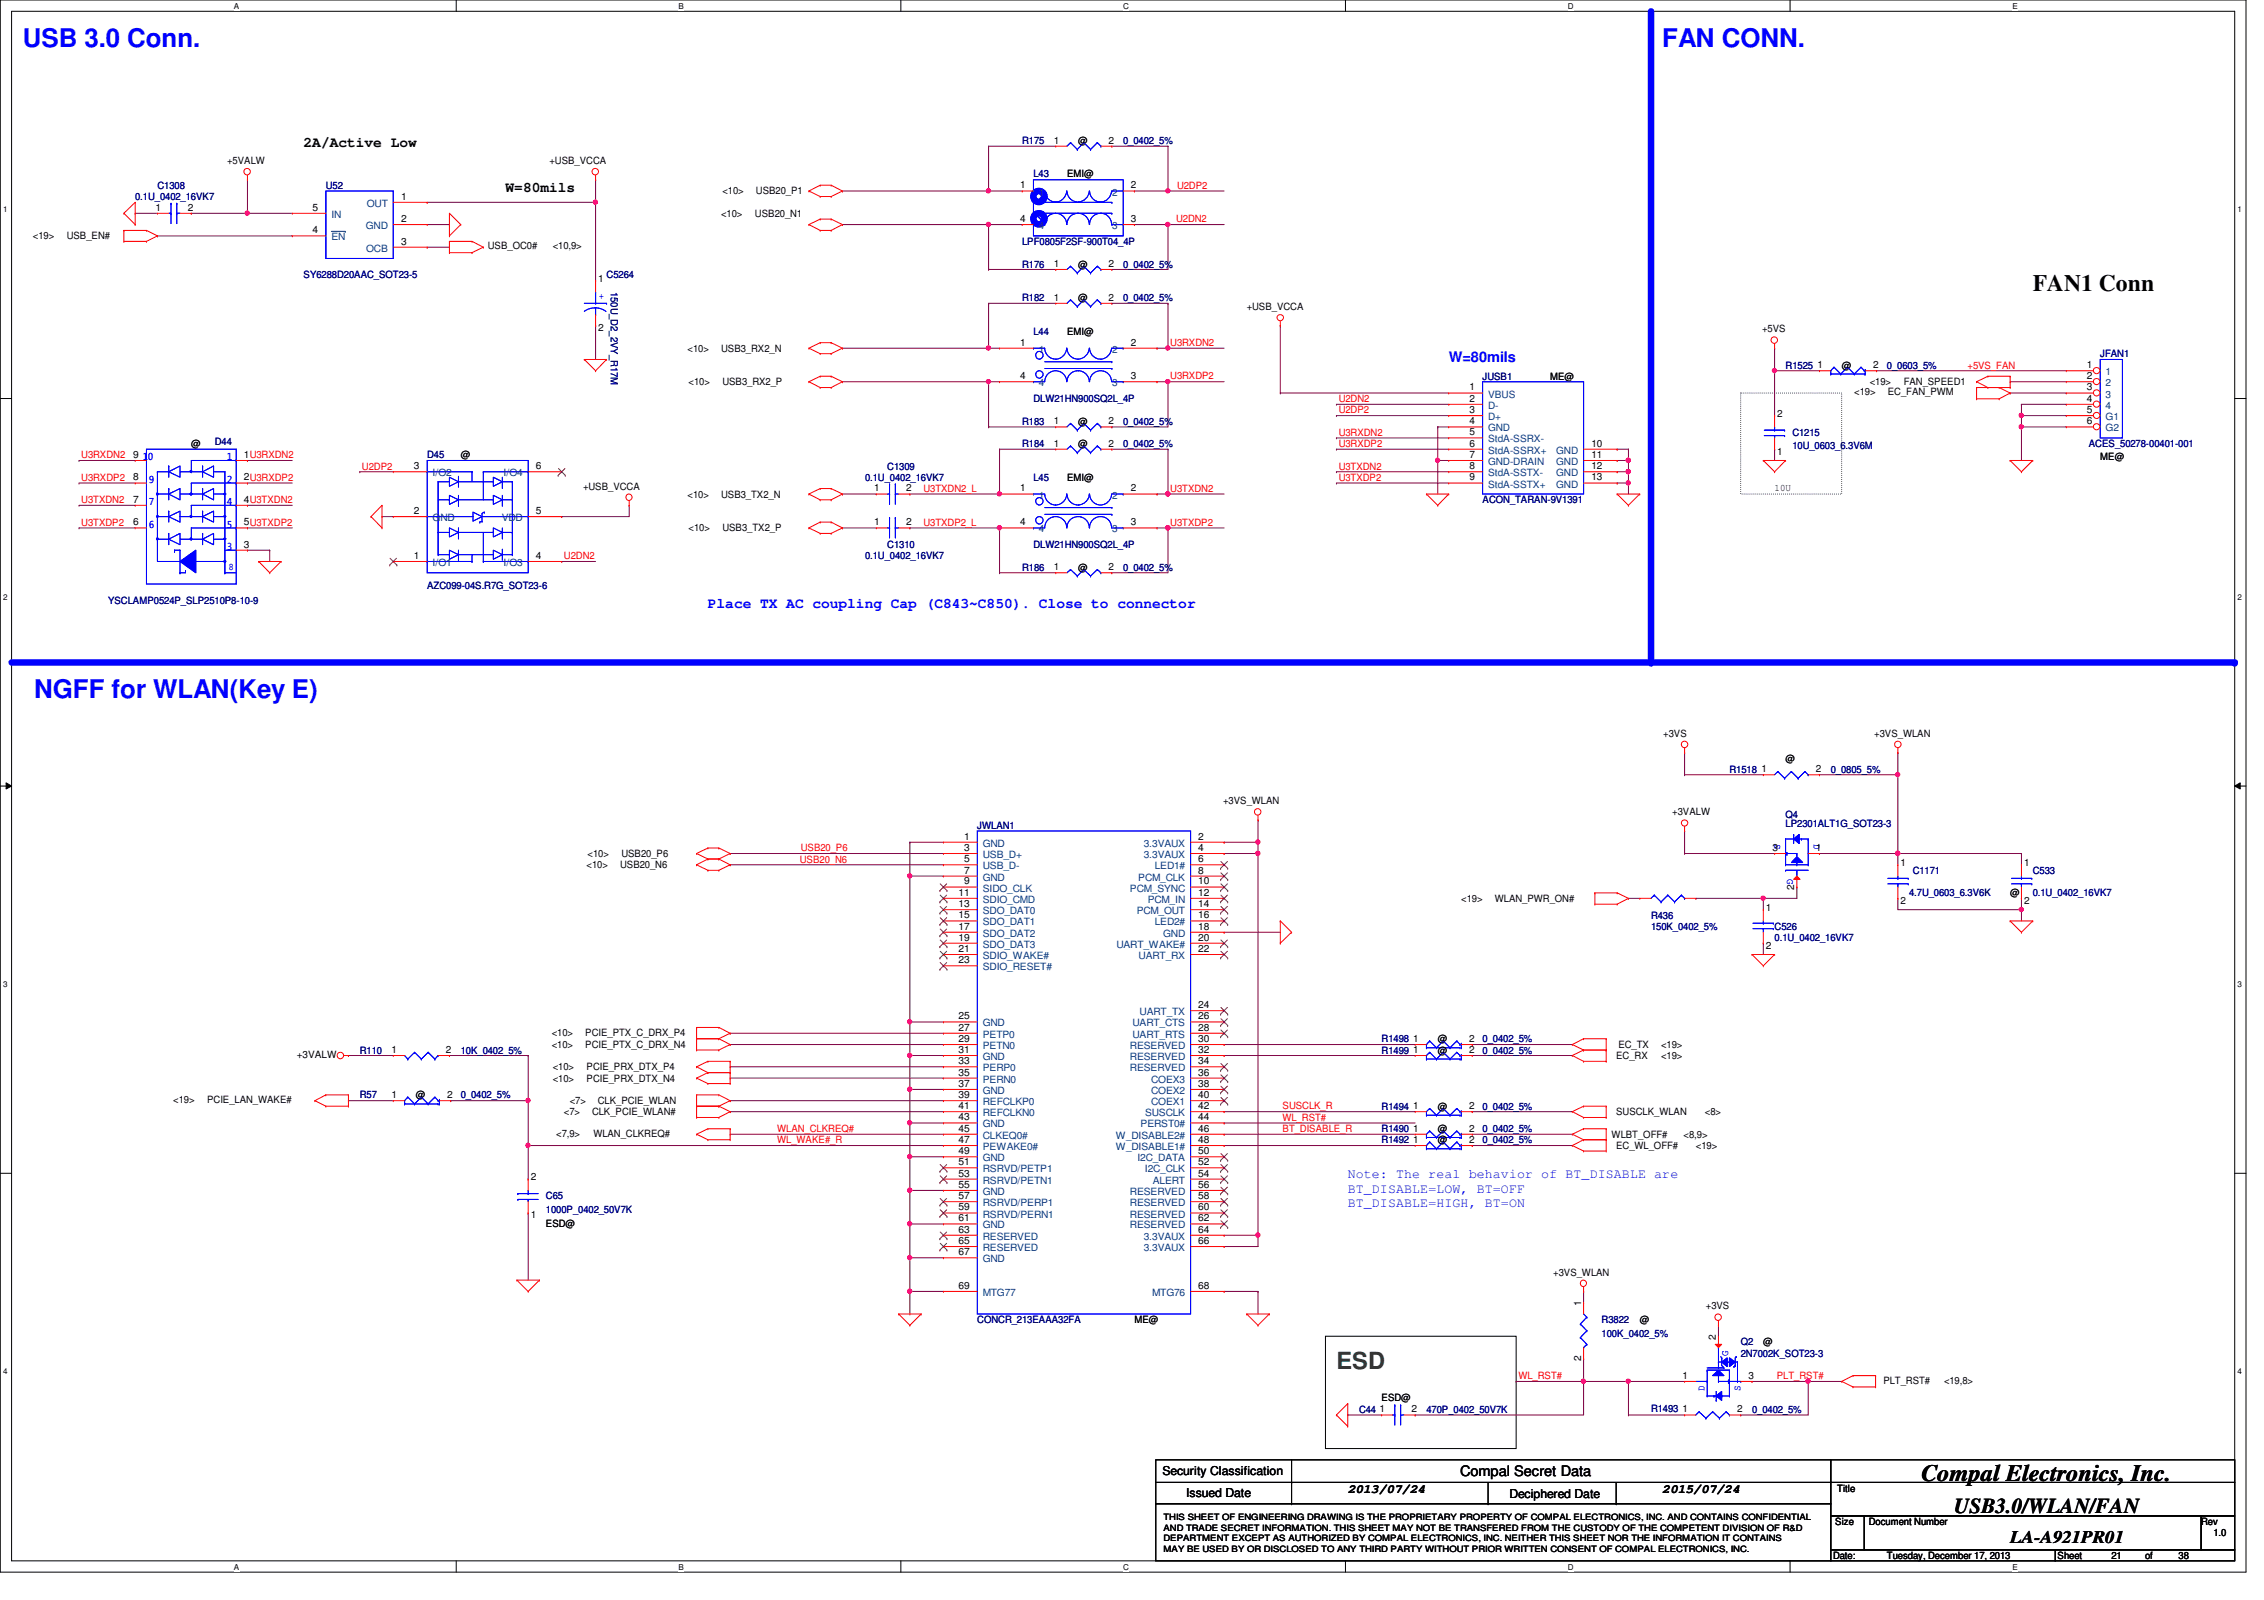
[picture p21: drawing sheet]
<svg xmlns="http://www.w3.org/2000/svg" width="297mm" height="210mm" viewBox="0 0 297 210" stroke-linecap="round" stroke-linejoin="round" font-family="sans-serif">
<defs><g id="words">
<g font-size="3.4" fill="#00f">
<text x="3" y="6.1">USB 3.0 Conn.</text>
<text x="218.1" y="6.1">FAN CONN.</text>
<text x="4.5" y="91.6">NGFF for WLAN(Key E)</text>
</g>
<g font-size="3.1">
<text x="266.7" y="38.2">FAN1 Conn</text>
<text x="252.1" y="194.3">Compal Electronics, Inc.</text>
</g>
<text font-size="3.1" fill="#008000" x="175.3" y="179.7">ESD</text>
<text font-size="2.8" x="256.4" y="198.5">USB3.0/WLAN/FAN</text>
<text font-size="2.3" x="263.7" y="202.5">LA-A921PR01</text>
<g font-size="1.9">
<text x="39.8" y="19.3">2A/Active Low</text>
<text x="66.3" y="25.2">W=80mils</text>
<text x="191.6" y="193.7">Compal Secret Data</text>
</g>
<g font-size="1.9" fill="#00f">
<text x="190.1" y="47.5">W=80mils</text>
<text x="92.9" y="79.7">Place TX AC coupling Cap (C843~C850). Close to connector</text>
</g>
<g font-size="1.7" fill="#00f">
<text x="176.8" y="154.6">Note: The real behavior of BT_DISABLE are</text>
<text x="176.8" y="156.5">BT_DISABLE=LOW, BT=OFF</text>
<text x="176.8" y="158.3">BT_DISABLE=HIGH, BT=ON</text>
</g>
<g font-size="1.6">
<text x="152.5" y="193.5">Security Classification</text>
<text x="155.6" y="196.3">Issued Date</text>
<text x="176.8" y="195.9">2013/07/24</text>
<text x="198" y="196.5">Deciphered Date</text>
<text x="218.1" y="195.9">2015/07/24</text>
</g>
<g font-size="1.3">
<text x="29.8" y="21.5">+5VALW</text>
<text x="72.1" y="21.5">+USB_VCCA</text>
<text x="138.3" y="18.8">1</text>
<text x="140" y="23.3">EMI@</text>
<text x="141.5" y="18.9">@</text>
<text x="145.5" y="18.8">2</text>
<text x="20.4" y="27.6">1</text>
<text x="24.6" y="27.6">2</text>
<text x="41" y="27.6">5</text>
<text x="52.6" y="26.2">1</text>
<text x="52.6" y="29.1">2</text>
<text x="94.6" y="28.4">&lt;10&gt;</text>
<text x="94.8" y="25.5">&lt;10&gt;</text>
<text x="99.1" y="28.4">USB20_N1</text>
<text x="99.2" y="25.5">USB20_P1</text>
<text x="133.9" y="24.7">1</text>
<text x="133.9" y="29.1">4</text>
<text x="148.4" y="24.7">2</text>
<text x="148.4" y="29.1">3</text>
<text x="4.3" y="31.4">&lt;19&gt;</text>
<text x="8.8" y="31.4">USB_EN#</text>
<text x="41" y="30.6">4</text>
<text x="52.6" y="32.1">3</text>
<text x="64" y="32.7">USB_OC0#</text>
<text x="72.5" y="32.7">&lt;10,9&gt;</text>
<text x="138.3" y="35">1</text>
<text x="141.5" y="35.1">@</text>
<text x="145.5" y="35">2</text>
<text x="78.5" y="37">1</text>
<text x="138.3" y="39.5">1</text>
<text x="141.5" y="39.5">@</text>
<text x="145.5" y="39.5">2</text>
<text x="163.6" y="40.7">+USB_VCCA</text>
<text x="78.5" y="43.5">2</text>
<text x="90.2" y="46.1">&lt;10&gt;</text>
<text x="94.6" y="46.1">USB3_RX2_N</text>
<text x="133.9" y="45.3">1</text>
<text x="140" y="43.9">EMI@</text>
<text x="148.4" y="45.3">2</text>
<text x="231.2" y="43.6">+5VS</text>
<text x="90.3" y="50.5">&lt;10&gt;</text>
<text x="94.8" y="50.5">USB3_RX2_P</text>
<text x="133.9" y="49.7">4</text>
<text x="148.4" y="49.7">3</text>
<text x="192.8" y="51.2">1</text>
<text x="192.8" y="52.7">2</text>
<text x="203.4" y="49.8">ME@</text>
<text x="238.5" y="48.3">1</text>
<text x="241.6" y="48.3">@</text>
<text x="243.3" y="51.9">&lt;19&gt;</text>
<text x="245.3" y="50.5">&lt;19&gt;</text>
<text x="245.7" y="48.3">2</text>
<text x="247.7" y="51.9">EC_FAN_PWM</text>
<text x="249.8" y="50.5">FAN_SPEED1</text>
<text x="273.8" y="48.3">1</text>
<text x="273.8" y="49.7">2</text>
<text x="273.8" y="51.2">3</text>
<text x="273.8" y="52.7">4</text>
<text x="25.1" y="58.6">@</text>
<text x="138.3" y="58.6">1</text>
<text x="138.3" y="55.7">1</text>
<text x="141.5" y="58.6">@</text>
<text x="141.5" y="55.7">@</text>
<text x="145.5" y="58.6">2</text>
<text x="145.5" y="55.7">2</text>
<text x="192.8" y="54.2">3</text>
<text x="192.8" y="55.7">4</text>
<text x="192.8" y="57.1">5</text>
<text x="192.8" y="58.6">6</text>
<text x="208.8" y="58.6">10</text>
<text x="233.2" y="59.6">1</text>
<text x="233.2" y="54.7">2</text>
<text x="273.8" y="54.2">5</text>
<text x="273.8" y="55.7">6</text>
<text x="17.5" y="66">7</text>
<text x="17.5" y="60.1">9</text>
<text x="17.5" y="63">8</text>
<text x="32" y="66">4U3TXDN2</text>
<text x="32" y="60.1">1U3RXDN2</text>
<text x="32" y="63">2U3RXDP2</text>
<text x="54.3" y="61.6">3</text>
<text x="60.4" y="60.1">@</text>
<text x="70.3" y="61.6">6</text>
<text x="76.5" y="64.3">+USB_VCCA</text>
<text x="90.2" y="65.3">&lt;10&gt;</text>
<text x="94.6" y="65.3">USB3_TX2_N</text>
<text x="114.7" y="64.5">1</text>
<text x="118.9" y="64.5">2</text>
<text x="133.9" y="64.5">1</text>
<text x="140" y="63.1">EMI@</text>
<text x="148.4" y="64.5">2</text>
<text x="192.8" y="60.1">7</text>
<text x="192.8" y="61.6">8</text>
<text x="192.8" y="63">9</text>
<text x="208.8" y="60.1">11</text>
<text x="208.8" y="61.6">12</text>
<text x="208.8" y="63">13</text>
<text x="232.8" y="64.4">10U</text>
<text x="275.5" y="60.4">ME@</text>
<text x="17.5" y="68.9">6</text>
<text x="32" y="68.9">5U3TXDP2</text>
<text x="32" y="71.8">3</text>
<text x="54.3" y="67.4">2</text>
<text x="70.3" y="67.4">5</text>
<text x="90.3" y="69.7">&lt;10&gt;</text>
<text x="94.8" y="69.7">USB3_TX2_P</text>
<text x="114.7" y="68.9">1</text>
<text x="118.9" y="68.9">2</text>
<text x="133.9" y="68.9">4</text>
<text x="148.4" y="68.9">3</text>
<text x="54.3" y="73.3">1</text>
<text x="70.3" y="73.3">4</text>
<text x="138.3" y="74.8">1</text>
<text x="141.5" y="74.8">@</text>
<text x="145.5" y="74.8">2</text>
<text x="218.2" y="96.6">+3VS</text>
<text x="231.1" y="101.3">1</text>
<text x="234.3" y="99.9">@</text>
<text x="238.2" y="101.3">2</text>
<text x="245.9" y="96.6">+3VS_WLAN</text>
<text x="160.5" y="105.5">+3VS_WLAN</text>
<text x="219.4" y="107">+3VALW</text>
<text x="77" y="113.9">&lt;10&gt;</text>
<text x="77.1" y="112.4">&lt;10&gt;</text>
<text x="81.4" y="113.9">USB20_N6</text>
<text x="81.5" y="112.4">USB20_P6</text>
<text x="126.5" y="110.2">1</text>
<text x="126.5" y="111.6">3</text>
<text x="126.5" y="113.1">5</text>
<text x="157.2" y="110.2">2</text>
<text x="157.2" y="111.6">4</text>
<text x="157.2" y="113.1">6</text>
<text x="232.5" y="111.6">3</text>
<text x="238.2" y="111.6">1</text>
<text x="249.3" y="113.6">1</text>
<text x="265.6" y="113.6">1</text>
<text x="125.8" y="117.5">11</text>
<text x="125.8" y="119">13</text>
<text x="126.5" y="114.6">7</text>
<text x="126.5" y="116">9</text>
<text x="157.2" y="114.6">8</text>
<text x="157.2" y="116">10</text>
<text x="157.2" y="117.5">12</text>
<text x="157.2" y="119">14</text>
<text x="191.7" y="118.3">&lt;19&gt;</text>
<text x="196.1" y="118.3">WLAN_PWR_ON#</text>
<text x="231.7" y="119.5">1</text>
<text x="235.4" y="116.7" transform="rotate(-90 235.4 116.7)">2</text>
<text x="249.3" y="118.6">2</text>
<text x="263.7" y="117.6">@</text>
<text x="265.6" y="118.6">2</text>
<text x="125.8" y="120.5">15</text>
<text x="125.8" y="122">17</text>
<text x="125.8" y="123.4">19</text>
<text x="125.8" y="124.9">21</text>
<text x="157.2" y="120.5">16</text>
<text x="157.2" y="122">18</text>
<text x="157.2" y="123.4">20</text>
<text x="157.2" y="124.9">22</text>
<text x="231.7" y="124.5">2</text>
<text x="125.8" y="126.4">23</text>
<text x="72.4" y="137.5">&lt;10&gt;</text>
<text x="72.4" y="136">&lt;10&gt;</text>
<text x="76.8" y="137.5">PCIE_PTX_C_DRX_N4</text>
<text x="76.8" y="136">PCIE_PTX_C_DRX_P4</text>
<text x="125.8" y="133.7">25</text>
<text x="125.8" y="135.2">27</text>
<text x="125.8" y="136.7">29</text>
<text x="157.2" y="132.2">24</text>
<text x="157.2" y="133.7">26</text>
<text x="157.2" y="135.2">28</text>
<text x="157.2" y="136.7">30</text>
<text x="185.4" y="136.7">1</text>
<text x="188.6" y="136.7">@</text>
<text x="192.7" y="136.7">2</text>
<text x="212.3" y="137.5">EC_TX</text>
<text x="217.9" y="137.5">&lt;19&gt;</text>
<text x="38.9" y="138.8">+3VALW</text>
<text x="51.3" y="138.1">1</text>
<text x="58.5" y="138.1">2</text>
<text x="72.5" y="141.9">&lt;10&gt;</text>
<text x="72.5" y="140.4">&lt;10&gt;</text>
<text x="77" y="141.9">PCIE_PRX_DTX_N4</text>
<text x="77" y="140.4">PCIE_PRX_DTX_P4</text>
<text x="125.8" y="138.1">31</text>
<text x="125.8" y="139.6">33</text>
<text x="125.8" y="141.1">35</text>
<text x="125.8" y="142.6">37</text>
<text x="157.2" y="138.1">32</text>
<text x="157.2" y="139.6">34</text>
<text x="157.2" y="141.1">36</text>
<text x="157.2" y="142.6">38</text>
<text x="185.4" y="138.1">1</text>
<text x="188.6" y="138.2">@</text>
<text x="192.7" y="138.1">2</text>
<text x="212" y="138.9">EC_RX</text>
<text x="217.9" y="138.9">&lt;19&gt;</text>
<text x="22.7" y="144.7">&lt;19&gt;</text>
<text x="27.2" y="144.7">PCIE_LAN_WAKE#</text>
<text x="51.3" y="144.1">1</text>
<text x="54.6" y="144.1">@</text>
<text x="58.7" y="144.1">2</text>
<text x="73" y="149.1">&lt;7,9&gt;</text>
<text x="74" y="146.3">&lt;7&gt;</text>
<text x="74.8" y="144.8">&lt;7&gt;</text>
<text x="77.7" y="146.3">CLK_PCIE_WLAN#</text>
<text x="77.8" y="149.1">WLAN_CLKREQ#</text>
<text x="78.4" y="144.8">CLK_PCIE_WLAN</text>
<text x="125.8" y="144.1">39</text>
<text x="125.8" y="145.5">41</text>
<text x="125.8" y="147">43</text>
<text x="125.8" y="148.5">45</text>
<text x="125.8" y="149.9">47</text>
<text x="157.2" y="144.1">40</text>
<text x="157.2" y="145.5">42</text>
<text x="157.2" y="147">44</text>
<text x="157.2" y="148.5">46</text>
<text x="157.2" y="149.9">48</text>
<text x="185.4" y="148.5">1</text>
<text x="185.4" y="149.9">1</text>
<text x="185.4" y="145.5">1</text>
<text x="188.6" y="148.5">@</text>
<text x="188.6" y="150">@</text>
<text x="188.6" y="145.6">@</text>
<text x="192.7" y="148.5">2</text>
<text x="192.7" y="149.9">2</text>
<text x="192.7" y="145.5">2</text>
<text x="211.5" y="149.3">WLBT_OFF#</text>
<text x="212" y="146.3">SUSCLK_WLAN</text>
<text x="220.9" y="149.3">&lt;8,9&gt;</text>
<text x="223.7" y="146.3">&lt;8&gt;</text>
<text x="69.6" y="154.9">2</text>
<text x="125.8" y="151.4">49</text>
<text x="125.8" y="152.9">51</text>
<text x="125.8" y="154.3">53</text>
<text x="125.8" y="155.8">55</text>
<text x="157.2" y="151.4">50</text>
<text x="157.2" y="152.9">52</text>
<text x="157.2" y="154.3">54</text>
<text x="157.2" y="155.8">56</text>
<text x="212" y="150.7">EC_WL_OFF#</text>
<text x="222.5" y="150.7">&lt;19&gt;</text>
<text x="69.6" y="159.9">1</text>
<text x="71.6" y="160.9">ESD@</text>
<text x="125.8" y="157.3">57</text>
<text x="125.8" y="158.8">59</text>
<text x="125.8" y="160.2">61</text>
<text x="125.8" y="161.7">63</text>
<text x="157.2" y="157.3">58</text>
<text x="157.2" y="158.8">60</text>
<text x="157.2" y="160.2">62</text>
<text x="157.2" y="161.7">64</text>
<text x="125.8" y="163.2">65</text>
<text x="125.8" y="164.7">67</text>
<text x="157.2" y="163.2">66</text>
<text x="203.8" y="167.4">+3VS_WLAN</text>
<text x="125.8" y="169.1">69</text>
<text x="148.8" y="173.6">ME@</text>
<text x="157.2" y="169.1">68</text>
<text x="207.4" y="171.4" transform="rotate(-90 207.4 171.4)">1</text>
<text x="215.1" y="173.6">@</text>
<text x="223.8" y="171.8">+3VS</text>
<text x="207.4" y="178.6" transform="rotate(-90 207.4 178.6)">2</text>
<text x="225.1" y="175.8" transform="rotate(-90 225.1 175.8)">2</text>
<text x="231.3" y="176.5">@</text>
<text x="181" y="185.3">1</text>
<text x="181.3" y="183.9">ESD@</text>
<text x="185.2" y="185.3">2</text>
<text x="220.8" y="185.3">1</text>
<text x="220.8" y="180.9">1</text>
<text x="227.9" y="185.3">2</text>
<text x="229.4" y="180.9">3</text>
<text x="247.1" y="181.5">PLT_RST#</text>
<text x="255.1" y="181.5">&lt;19,8&gt;</text>
<text x="241" y="195.8">Title</text>
<text x="240.8" y="200.1">Size</text>
<text x="245.2" y="200.1">Document Number</text>
<text x="288.8" y="200.1">Rev</text>
<text x="290.4" y="201.5">1.0</text>
<text x="240.5" y="204.5">Date:</text>
<text x="247.6" y="204.5">Tuesday, December 17, 2013</text>
<text x="270" y="204.5">Sheet</text>
<text x="277" y="204.5">21</text>
<text x="281.4" y="204.5">of</text>
<text x="285.8" y="204.5">38</text>
</g>
<g font-size="1.3" fill="#000080">
<text x="134.1" y="18.9">R175</text>
<text x="135.6" y="23.3">L43</text>
<text x="147.4" y="18.9">0_0402_5%</text>
<text x="17.7" y="26.2">0.1U_0402_16VK7</text>
<text x="20.7" y="24.8">C1308</text>
<text x="42.8" y="24.8">U52</text>
<text x="134.1" y="32.1">LPF0805F2SF-900T04_4P</text>
<text x="134.1" y="35.1">R176</text>
<text x="147.4" y="35.1">0_0402_5%</text>
<text x="39.8" y="36.5">SY6288D20AAC_SOT23-5</text>
<text x="79.6" y="36.5">C5264</text>
<text x="80.1" y="38.3" transform="rotate(90 80.1 38.3)">150U_D2_2VY_R17M</text>
<text x="134.1" y="39.5">R182</text>
<text x="147.4" y="39.5">0_0402_5%</text>
<text x="135.6" y="43.9">L44</text>
<text x="275.5" y="46.9">JFAN1</text>
<text x="135.6" y="52.7">DLW21HN900SQ2L_4P</text>
<text x="194.5" y="49.8">JUSB1</text>
<text x="234.3" y="48.3">R1525</text>
<text x="247.6" y="48.3">0_0603_5%</text>
<text x="28.2" y="58.3">D44</text>
<text x="134.1" y="58.6">R184</text>
<text x="134.1" y="55.7">R183</text>
<text x="147.4" y="58.6">0_0402_5%</text>
<text x="147.4" y="55.7">0_0402_5%</text>
<text x="235.2" y="57.2">C1215</text>
<text x="235.2" y="58.9">10U_0603_6.3V6M</text>
<text x="274.1" y="58.6">ACES_50278-00401-001</text>
<text x="56" y="60.1">D45</text>
<text x="113.5" y="63.1">0.1U_0402_16VK7</text>
<text x="116.4" y="61.6">C1309</text>
<text x="135.6" y="63.1">L45</text>
<text x="194.5" y="66">ACON_TARAN-9V1391</text>
<text x="116.4" y="71.9">C1310</text>
<text x="135.6" y="71.9">DLW21HN900SQ2L_4P</text>
<text x="56" y="77.2">AZC099-04S.R7G_SOT23-6</text>
<text x="113.5" y="73.4">0.1U_0402_16VK7</text>
<text x="134.1" y="74.8">R186</text>
<text x="147.4" y="74.8">0_0402_5%</text>
<text x="14.2" y="79.3">YSCLAMP0524P_SLP2510P8-10-9</text>
<text x="226.9" y="101.4">R1518</text>
<text x="240.2" y="101.4">0_0805_5%</text>
<text x="234.3" y="107.3">Q4</text>
<text x="128.2" y="108.8">JWLAN1</text>
<text x="234.3" y="108.5">LP2301ALT1G_SOT23-3</text>
<text x="250.5" y="117.6">4.7U_0603_6.3V6K</text>
<text x="250.9" y="114.6">C1171</text>
<text x="266.7" y="114.6">C533</text>
<text x="266.7" y="117.6">0.1U_0402_16VK7</text>
<text x="216.6" y="120.5">R436</text>
<text x="216.6" y="122">150K_0402_5%</text>
<text x="232.8" y="122">C526</text>
<text x="232.8" y="123.5">0.1U_0402_16VK7</text>
<text x="181.3" y="136.7">R1498</text>
<text x="194.5" y="136.7">0_0402_5%</text>
<text x="47.2" y="138.2">R110</text>
<text x="60.4" y="138.2">10K_0402_5%</text>
<text x="181.3" y="138.2">R1499</text>
<text x="194.5" y="138.2">0_0402_5%</text>
<text x="47.2" y="144.1">R57</text>
<text x="60.4" y="144.1">0_0402_5%</text>
<text x="181.3" y="148.5">R1490</text>
<text x="181.3" y="150">R1492</text>
<text x="181.3" y="145.6">R1494</text>
<text x="194.5" y="148.5">0_0402_5%</text>
<text x="194.5" y="150">0_0402_5%</text>
<text x="194.5" y="145.6">0_0402_5%</text>
<text x="71.6" y="157.4">C65</text>
<text x="71.6" y="159.1">1000P_0402_50V7K</text>
<text x="128.2" y="173.6">CONCR_213EAAA32FA</text>
<text x="210.1" y="173.6">R3822</text>
<text x="210.1" y="175.3">100K_0402_5%</text>
<text x="228.4" y="176.5">Q2</text>
<text x="228.4" y="178">2N7002K_SOT23-3</text>
<text x="178.3" y="185.3">C44</text>
<text x="187.2" y="185.3">470P_0402_50V7K</text>
<text x="216.6" y="185.2">R1493</text>
<text x="229.9" y="185.3">0_0402_5%</text>
</g>
<g font-size="1.3" fill="#004080">
<text x="43.5" y="28.6">IN</text>
<text x="48.1" y="27.1">OUT</text>
<text x="136.3" y="25.7">1</text>
<text x="145.9" y="25.7">2</text>
<text x="43.5" y="31.5">EN</text>
<text x="48" y="30.1">GND</text>
<text x="48" y="33">OCB</text>
<text x="136.3" y="30.1">4</text>
<text x="145.9" y="30.1">3</text>
<text x="136.3" y="46.3">1</text>
<text x="145.9" y="46.3">2</text>
<text x="136.3" y="50.7">4</text>
<text x="145.9" y="50.7">3</text>
<text x="195.2" y="52.2">VBUS</text>
<text x="195.2" y="53.6">D-</text>
<text x="276.3" y="49.2">1</text>
<text x="276.3" y="50.7">2</text>
<text x="276.3" y="52.2">3</text>
<text x="276.3" y="53.6">4</text>
<text x="195.2" y="55.1">D+</text>
<text x="195.2" y="56.6">GND</text>
<text x="195.2" y="58">StdA-SSRX-</text>
<text x="195.2" y="59.5">StdA-SSRX+</text>
<text x="204.2" y="59.5">GND</text>
<text x="276.3" y="55.1">G1</text>
<text x="276.3" y="56.6">G2</text>
<text x="56.8" y="62.5">I/O2</text>
<text x="66.1" y="62.5">I/O4</text>
<text x="136.3" y="65.4">1</text>
<text x="145.9" y="65.4">2</text>
<text x="195.2" y="61">GND-DRAIN</text>
<text x="195.2" y="62.5">StdA-SSTX-</text>
<text x="195.2" y="64">StdA-SSTX+</text>
<text x="204.2" y="61">GND</text>
<text x="204.2" y="62.5">GND</text>
<text x="204.2" y="64">GND</text>
<text x="56.8" y="68.4">GND</text>
<text x="65.8" y="68.4">VDD</text>
<text x="136.3" y="69.8">4</text>
<text x="145.9" y="69.8">3</text>
<text x="56.8" y="74.3">I/O1</text>
<text x="66.1" y="74.3">I/O3</text>
<text x="128.9" y="111.1">GND</text>
<text x="128.9" y="112.6">USB_D+</text>
<text x="150.1" y="111.1">3.3VAUX</text>
<text x="150.1" y="112.6">3.3VAUX</text>
<text x="128.9" y="114">USB_D-</text>
<text x="128.9" y="115.5">GND</text>
<text x="128.9" y="117">SIDO_CLK</text>
<text x="128.9" y="118.4">SDIO_CMD</text>
<text x="128.9" y="119.9">SDO_DAT0</text>
<text x="148.2" y="117">PCM_SYNC</text>
<text x="149.1" y="119.9">PCM_OUT</text>
<text x="149.3" y="115.5">PCM_CLK</text>
<text x="150.6" y="118.4">PCM_IN</text>
<text x="151.5" y="114">LED1#</text>
<text x="128.9" y="121.4">SDO_DAT1</text>
<text x="128.9" y="122.9">SDO_DAT2</text>
<text x="128.9" y="124.3">SDO_DAT3</text>
<text x="128.9" y="125.8">SDIO_WAKE#</text>
<text x="146.5" y="124.3">UART_WAKE#</text>
<text x="149.4" y="125.8">UART_RX</text>
<text x="151.5" y="121.4">LED2#</text>
<text x="152.6" y="122.9">GND</text>
<text x="128.9" y="127.3">SDIO_RESET#</text>
<text x="128.9" y="134.7">GND</text>
<text x="128.9" y="136.1">PETP0</text>
<text x="128.9" y="137.6">PETN0</text>
<text x="148.2" y="137.6">RESERVED</text>
<text x="148.6" y="134.7">UART_CTS</text>
<text x="148.6" y="136.1">UART_RTS</text>
<text x="149.5" y="133.2">UART_TX</text>
<text x="128.9" y="139.1">GND</text>
<text x="128.9" y="140.5">PERP0</text>
<text x="128.9" y="142">PERN0</text>
<text x="128.9" y="143.5">GND</text>
<text x="148.2" y="139.1">RESERVED</text>
<text x="148.2" y="140.5">RESERVED</text>
<text x="151" y="142">COEX3</text>
<text x="151" y="143.5">COEX2</text>
<text x="128.9" y="145">REFCLKP0</text>
<text x="128.9" y="146.4">REFCLKN0</text>
<text x="128.9" y="147.9">GND</text>
<text x="128.9" y="149.4">CLKEQ0#</text>
<text x="146.4" y="149.4">W_DISABLE2#</text>
<text x="149.6" y="147.9">PERST0#</text>
<text x="150.2" y="146.4">SUSCLK</text>
<text x="151" y="145">COEX1</text>
<text x="128.9" y="150.9">PEWAKE0#</text>
<text x="128.9" y="152.4">GND</text>
<text x="128.9" y="153.8">RSRVD/PETP1</text>
<text x="128.9" y="155.3">RSRVD/PETN1</text>
<text x="146.4" y="150.9">W_DISABLE1#</text>
<text x="149.2" y="152.4">I2C_DATA</text>
<text x="150.2" y="153.8">I2C_CLK</text>
<text x="151.3" y="155.3">ALERT</text>
<text x="128.9" y="156.8">GND</text>
<text x="128.9" y="158.2">RSRVD/PERP1</text>
<text x="128.9" y="159.7">RSRVD/PERN1</text>
<text x="128.9" y="161.2">GND</text>
<text x="148.2" y="156.8">RESERVED</text>
<text x="148.2" y="158.2">RESERVED</text>
<text x="148.2" y="159.7">RESERVED</text>
<text x="148.2" y="161.2">RESERVED</text>
<text x="128.9" y="162.6">RESERVED</text>
<text x="128.9" y="164.1">RESERVED</text>
<text x="128.9" y="165.6">GND</text>
<text x="150.1" y="162.6">3.3VAUX</text>
<text x="150.1" y="164.1">3.3VAUX</text>
<text x="128.9" y="170">MTG77</text>
<text x="151.2" y="170">MTG76</text>
</g>
<g font-size="1.3" fill="#f00">
<text x="154.3" y="29.2">U2DN2</text>
<text x="154.4" y="24.8">U2DP2</text>
<text x="153.5" y="45.4">U3RXDN2</text>
<text x="153.5" y="49.8">U3RXDP2</text>
<text x="175.6" y="52.7">U2DN2</text>
<text x="258.1" y="48.3">+5VS_FAN</text>
<text x="175.6" y="58.6">U3RXDP2</text>
<text x="175.6" y="57.1">U3RXDN2</text>
<text x="175.6" y="54.2">U2DP2</text>
<text x="10.7" y="63.1">U3RXDP2</text>
<text x="10.7" y="60.1">U3RXDN2</text>
<text x="10.7" y="66">U3TXDN2</text>
<text x="47.5" y="61.6">U2DP2</text>
<text x="121.2" y="64.5">U3TXDN2_L</text>
<text x="153.5" y="64.5">U3TXDN2</text>
<text x="175.6" y="63.1">U3TXDP2</text>
<text x="175.6" y="61.6">U3TXDN2</text>
<text x="10.7" y="69">U3TXDP2</text>
<text x="121.2" y="69">U3TXDP2_L</text>
<text x="153.5" y="69">U3TXDP2</text>
<text x="74" y="73.4">U2DN2</text>
<text x="104.9" y="113.2">USB20_N6</text>
<text x="105.1" y="111.7">USB20_P6</text>
<text x="102" y="150">WL_WAKE#_R</text>
<text x="102" y="148.5">WLAN_CLKREQ#</text>
<text x="168.3" y="147">WL_RST#</text>
<text x="168.3" y="148.5">BT_DISABLE_R</text>
<text x="168.3" y="145.5">SUSCLK_R</text>
<text x="199.2" y="180.9">WL_RST#</text>
<text x="233.1" y="180.9">PLT_RST#</text>
</g>
<g font-size="1.3" fill="#00f">
<text x="78.6" y="39.2">+</text>
<text x="18.8" y="60.4">10</text>
<text x="19.6" y="63.3">9</text>
<text x="29.8" y="63.3">2</text>
<text x="29.8" y="60.4">1</text>
<text x="19.6" y="66.3">7</text>
<text x="19.6" y="69.2">6</text>
<text x="29.8" y="66.3">4</text>
<text x="29.8" y="69.2">5</text>
<text x="29.8" y="72.2">3</text>
<text x="30" y="74.7">8</text>
<text x="232.8" y="110.7" transform="rotate(90 232.8 110.7)">S</text>
<text x="238" y="110.7" transform="rotate(90 238 110.7)">D</text>
<text x="234.5" y="115.4" transform="rotate(90 234.5 115.4)">G</text>
<text x="226.7" y="177.8" transform="rotate(-90 226.7 177.8)">G</text>
<text x="223.6" y="182.5" transform="rotate(-90 223.6 182.5)">D</text>
<text x="228.3" y="182.5" transform="rotate(-90 228.3 182.5)">S</text>
</g>
<g font-size="1.1">
<text x="30.7" y="1.1">A</text>
<text x="89" y="1.1">B</text>
<text x="147.4" y="1.1">C</text>
<text x="205.7" y="1.1">D</text>
<text x="264" y="1.1">E</text>
<text x=".4" y="27.9">1</text>
<text x="293.6" y="27.9">1</text>
<text x=".4" y="78.7">2</text>
<text x="293.6" y="78.7">2</text>
<text x=".4" y="129.5">3</text>
<text x="293.6" y="129.5">3</text>
<text x=".4" y="180.3">4</text>
<text x="293.6" y="180.3">4</text>
<text x="152.6" y="203.6">MAY BE USED BY OR DISCLOSED TO ANY THIRD PARTY WITHOUT PRIOR WRITTEN CONSENT OF COMPAL ELECTRONICS, INC.</text>
<text x="152.7" y="202.2">DEPARTMENT EXCEPT AS AUTHORIZED BY COMPAL ELECTRONICS, INC. NEITHER THIS SHEET NOR THE INFORMATION IT CONTAINS</text>
<text x="152.7" y="200.8">AND TRADE SECRET INFORMATION. THIS SHEET MAY NOT BE TRANSFERED FROM THE CUSTODY OF THE COMPETENT DIVISION OF R&amp;D</text>
<text x="152.7" y="199.4">THIS SHEET OF ENGINEERING DRAWING IS THE PROPRIETARY PROPERTY OF COMPAL ELECTRONICS, INC. AND CONTAINS CONFIDENTIAL</text>
<text x="30.7" y="205.9">A</text>
<text x="89" y="205.9">B</text>
<text x="147.4" y="205.9">C</text>
<text x="205.7" y="205.9">D</text>
<text x="264" y="205.9">E</text>
</g>
</g></defs>
<path d="M0 0h294.7v206.2h-294.7zM1.5 1.5h291.7v203.3h-291.7z" fill="none" stroke="#000" stroke-width=".13"/>
<g fill="#fff">
<path d="M30.7 .2h.7v1.2h-.7z"/>
<path d="M30.7 204.9h.7v1.2h-.7z"/>
</g>
<path d="M59.9 0v1.5M59.9 204.8v1.4" fill="none" stroke="#000" stroke-width=".13"/>
<g fill="#fff">
<path d="M89 .2h.7v1.2h-.7z"/>
<path d="M89 204.9h.7v1.2h-.7z"/>
</g>
<path d="M118.2 0v1.5M118.2 204.8v1.4" fill="none" stroke="#000" stroke-width=".13"/>
<g fill="#fff">
<path d="M147.4 .2h.7v1.2h-.7z"/>
<path d="M147.4 204.9h.7v1.2h-.7z"/>
</g>
<path d="M176.5 0v1.5M176.5 204.8v1.4" fill="none" stroke="#000" stroke-width=".13"/>
<g fill="#fff">
<path d="M205.7 .2h.8v1.2h-.8z"/>
<path d="M205.7 204.9h.8v1.2h-.8z"/>
</g>
<path d="M234.9 0v1.5M234.9 204.8v1.4" fill="none" stroke="#000" stroke-width=".13"/>
<g fill="#fff">
<path d="M264 .2h.7v1.2h-.7z"/>
<path d="M264 204.9h.7v1.2h-.7z"/>
<path d="M.4 26.9h.6v1.2h-.6z"/>
<path d="M293.6 26.9h.6v1.2h-.6z"/>
<path d="M.4 77.7h.6v1.2h-.6z"/>
<path d="M293.6 77.7h.6v1.2h-.6z"/>
</g>
<path d="M0 52.3h1.5M293.2 52.3h1.5" fill="none" stroke="#000" stroke-width=".13"/>
<g fill="#fff">
<path d="M.4 128.5h.6v1.2h-.6z"/>
<path d="M293.6 128.5h.6v1.2h-.6z"/>
</g>
<path d="M0 103.1h1.5M.8 102.7l.7 .4-.7 .4zM293.2 103.1l.7-.4v.8zM293.2 103.1h1.5" fill="none" stroke="#000" stroke-width=".13"/>
<path d="M.8 102.7l.7 .4-.7 .4zM293.2 103.1l.7-.4v.8z" fill="#000"/>
<g fill="#fff">
<path d="M.4 179.3h.6v1.2h-.6z"/>
<path d="M293.6 179.3h.6v1.2h-.6z"/>
</g>
<path d="M0 153.9h1.5M293.2 153.9h1.5" fill="none" stroke="#000" stroke-width=".13"/>
<path d="M1.5 86.9h291.7" fill="none" stroke="#00f" stroke-width=".85"/>
<circle cx="293.2" cy="86.9" r=".42" fill="#00f"/>
<path d="M216.6 1.5v85.4" fill="none" stroke="#00f" stroke-width=".85"/>
<circle cx="216.6" cy="86.9" r=".42" fill="#00f"/>
<path d="M228.4 51.6h13.2v13.2h-13.2z" fill="none" stroke="#000" stroke-width=".13" stroke-dasharray="0 .3"/>
<path d="M173.9 175.3h25v14.7h-25z" fill="none" stroke="#000" stroke-width=".13"/>
<g fill="none" stroke="#800040" stroke-width=".13">
<path d="M10.4 63.4h.1M10.4 60.4h.1M10.4 69.3h.1M10.4 66.3h.1M10.4 66.3h7.3M10.4 69.3h7.3M10.4 63.4h7.3M10.4 60.4h7.3M32.5 66.3h.1M32.5 69.3h.1M32.5 63.4h.1M32.5 60.4h.1"/>
<path d="M32.5 72.2h.1M32.5 66.3h5.9M32.5 69.3h5.9M32.5 63.4h5.9M32.5 60.4h5.9M32.5 72.2h2.9M35.4 72.2h.1M35.4 72.2v1.5M50.1 67.8h.1M50.1 67.8h1.5M73.7 67.8h.1M82.5 66.3h.1"/>
<path d="M82.5 66.3v1.5h-8.8M153.2 64.8h.1M153.2 64.8h7.4M160.6 138.5h.1M160.6 138.5h25.1M193.2 137h.1M193.2 137h13.1M160.6 150.3h.1M160.6 150.3h25.1M193.2 150.3h.1M193.2 150.3h13.1"/>
</g>
<circle cx="153.2" cy="64.8" r=".29" fill="#f0f"/>
<circle cx="153.2" cy="64.8" r=".29" fill="none" stroke="#f0f" stroke-width=".13"/>
<path d="M153.2 29.5h.1M153.2 29.5h7.4" fill="none" stroke="#800040" stroke-width=".13"/>
<circle cx="153.2" cy="29.4" r=".29" fill="#f0f"/>
<circle cx="153.2" cy="29.4" r=".29" fill="none" stroke="#f0f" stroke-width=".13"/>
<path d="M110.5 64.8h.1M110.5 69.3h.1M110.5 64.8h4.5M110.5 69.3h4.5M153.2 69.3h.1M153.2 69.3h7.4" fill="none" stroke="#800040" stroke-width=".13"/>
<circle cx="153.2" cy="69.2" r=".29" fill="#f0f"/>
<circle cx="153.2" cy="69.2" r=".29" fill="none" stroke="#f0f" stroke-width=".13"/>
<path d="M129.7 25.1h.1M129.7 25.1h4.4" fill="none" stroke="#800040" stroke-width=".13"/>
<circle cx="129.7" cy="25" r=".29" fill="#f0f"/>
<circle cx="129.7" cy="25" r=".29" fill="none" stroke="#f0f" stroke-width=".13"/>
<path d="M129.7 29.5h.1M129.7 29.5h4.4" fill="none" stroke="#800040" stroke-width=".13"/>
<circle cx="129.7" cy="29.4" r=".29" fill="#f0f"/>
<circle cx="129.7" cy="29.4" r=".29" fill="none" stroke="#f0f" stroke-width=".13"/>
<path d="M153.2 25.1h.1M153.2 25.1h7.4" fill="none" stroke="#800040" stroke-width=".13"/>
<circle cx="153.2" cy="25" r=".29" fill="#f0f"/>
<circle cx="153.2" cy="25" r=".29" fill="none" stroke="#f0f" stroke-width=".13"/>
<path d="M265.2 56h.1M265.2 56v4.4" fill="none" stroke="#800040" stroke-width=".13"/>
<circle cx="265.2" cy="56" r=".29" fill="#f0f"/>
<circle cx="265.2" cy="56" r=".29" fill="none" stroke="#f0f" stroke-width=".13"/>
<path d="M232.8 48.6h.1M232.8 48.6v5.9" fill="none" stroke="#800040" stroke-width=".13"/>
<circle cx="232.8" cy="48.6" r=".29" fill="#f0f"/>
<circle cx="232.8" cy="48.6" r=".29" fill="none" stroke="#f0f" stroke-width=".13"/>
<path d="M265.2 54.5h.1M265.2 56h.1M265.2 54.5h5.9M265.2 56h5.9M265.2 54.5v1.5" fill="none" stroke="#800040" stroke-width=".13"/>
<circle cx="265.2" cy="54.5" r=".29" fill="#f0f"/>
<circle cx="265.2" cy="54.5" r=".29" fill="none" stroke="#f0f" stroke-width=".13"/>
<g fill="none" stroke="#800040" stroke-width=".13">
<path d="M129.7 19.2h.1M129.7 19.2h8.8M129.7 19.2v5.9M145.9 19.2h.1M145.9 19.2h7.3M153.2 19.2h.1M153.2 19.2v5.9h-4.4M110.5 25.1h.1M110.5 29.5h.1M110.5 29.5h19.2v5.8M110.5 25.1h19.2M129.7 25.1h.1"/>
<path d="M129.7 35.3h.1M129.7 35.3h8.8M138.5 35.3h.1M145.9 35.3h.1M148.8 29.5h.1M148.8 25.1h.1M148.8 29.5h4.4M153.2 29.5h.1M153.2 29.5v5.8h-7.3M153.2 50.1h.1M153.2 50.1v5.9M232.8 45.7h.1"/>
<path d="M232.8 58.9h.1M232.8 48.6h.1M232.8 45.7v2.9M232.8 58.9v1.5M232.8 48.6h5.9M246.2 48.6h.1M246.2 48.6h24.9M263.7 50.1h.1M263.7 51.6h.1M263.7 50.1h7.4M263.7 51.6h7.4M265.2 53h.1"/>
<path d="M265.2 53h5.9M265.2 53v1.5"/>
</g>
<circle cx="153.2" cy="50.1" r=".29" fill="#f0f"/>
<circle cx="153.2" cy="50.1" r=".29" fill="none" stroke="#f0f" stroke-width=".13"/>
<path d="M153.2 39.8h.1M153.2 39.8v5.9M145.9 56h.1M145.9 56h7.3" fill="none" stroke="#800040" stroke-width=".13"/>
<circle cx="153.2" cy="45.7" r=".29" fill="#f0f"/>
<circle cx="153.2" cy="45.7" r=".29" fill="none" stroke="#f0f" stroke-width=".13"/>
<path d="M129.7 39.8h.1M129.7 39.8h8.8M129.7 39.8v5.9M145.9 39.8h.1M145.9 39.8h7.3M129.7 50.1h.1M129.7 50.1v5.9" fill="none" stroke="#800040" stroke-width=".13"/>
<circle cx="129.7" cy="50.1" r=".29" fill="#f0f"/>
<circle cx="129.7" cy="50.1" r=".29" fill="none" stroke="#f0f" stroke-width=".13"/>
<g fill="none" stroke="#800040" stroke-width=".13">
<path d="M129.7 56h.1M129.7 56h8.8M131.1 58.9h.1M131.1 58.9h7.4M131.1 58.9v5.9M145.9 58.9h.1M145.9 58.9h7.3M153.2 45.7h.1M153.2 50.1h.1M153.2 58.9h.1M153.2 45.7h7.4M153.2 50.1h7.4"/>
<path d="M153.2 58.9v5.9M145.9 75.1h.1M153.2 69.3h.1M153.2 69.3v5.8h-7.3"/>
</g>
<circle cx="131.1" cy="64.8" r=".29" fill="#f0f"/>
<circle cx="131.1" cy="64.8" r=".29" fill="none" stroke="#f0f" stroke-width=".13"/>
<path d="M131.1 69.3h.1M131.1 69.3v5.8" fill="none" stroke="#800040" stroke-width=".13"/>
<circle cx="131.1" cy="69.2" r=".29" fill="#f0f"/>
<circle cx="131.1" cy="69.2" r=".29" fill="none" stroke="#f0f" stroke-width=".13"/>
<path d="M131.1 75.1h.1M131.1 75.1h7.4M151.8 69.3h.1M151.8 69.3h1.4" fill="none" stroke="#800040" stroke-width=".13"/>
<circle cx="153.2" cy="69.2" r=".29" fill="#f0f"/>
<circle cx="153.2" cy="69.2" r=".29" fill="none" stroke="#f0f" stroke-width=".13"/>
<path d="M151.8 64.8h.1M151.8 64.8h1.4" fill="none" stroke="#800040" stroke-width=".13"/>
<circle cx="153.2" cy="64.8" r=".29" fill="#f0f"/>
<circle cx="153.2" cy="64.8" r=".29" fill="none" stroke="#f0f" stroke-width=".13"/>
<path d="M165.1 110.5h.1M165.1 110.5v1.5" fill="none" stroke="#800040" stroke-width=".13"/>
<circle cx="165" cy="110.5" r=".29" fill="#f0f"/>
<circle cx="165" cy="110.5" r=".29" fill="none" stroke="#f0f" stroke-width=".13"/>
<path d="M160.6 112h.1M160.6 112h4.5M165.1 112h.1M165.1 112v50.1" fill="none" stroke="#800040" stroke-width=".13"/>
<circle cx="165" cy="162" r=".29" fill="#f0f"/>
<circle cx="165" cy="162" r=".29" fill="none" stroke="#f0f" stroke-width=".13"/>
<circle cx="165" cy="111.9" r=".29" fill="#f0f"/>
<circle cx="165" cy="111.9" r=".29" fill="none" stroke="#f0f" stroke-width=".13"/>
<g fill="none" stroke="#800040" stroke-width=".13">
<path d="M119.4 110.5h.1M119.4 110.5h4.4M119.4 110.5v4.4M160.6 110.5h.1M165.1 107.6h.1M165.1 107.6v2.9h-4.5M95.8 140h.1M95.8 140h28M119.4 134.1h.1M119.4 134.1v4.4M160.6 137h.1M160.6 122.3h.1"/>
<path d="M160.6 137h25.1M160.6 122.3h7.4M193.2 138.5h.1M193.2 138.5h13.1M95.8 141.4h.1M95.8 141.4h28M160.6 147.3h.1M160.6 148.8h.1M160.6 147.3h25.1M160.6 148.8h25.1M193.2 148.8h.1M193.2 148.8h13.1"/>
<path d="M160.6 163.5h.1M160.6 162.1h.1M160.6 169.4h.1M160.6 162.1h4.5M160.6 169.4h4.5M165.1 162.1h.1M165.1 169.4h.1M165.1 162.1v1.4h-4.5M165.1 169.4v3"/>
</g>
<circle cx="119.3" cy="134" r=".29" fill="#f0f"/>
<circle cx="119.3" cy="134" r=".29" fill="none" stroke="#f0f" stroke-width=".13"/>
<path d="M119.4 114.9h.1M119.4 114.9h4.4M119.4 138.5h.1M119.4 138.5h4.4M119.4 142.9h.1M119.4 151.8h.1M119.4 142.9v4.4M119.4 151.8v4.4" fill="none" stroke="#800040" stroke-width=".13"/>
<circle cx="119.3" cy="151.7" r=".29" fill="#f0f"/>
<circle cx="119.3" cy="151.7" r=".29" fill="none" stroke="#f0f" stroke-width=".13"/>
<path d="M119.4 147.3h.1M119.4 147.3h4.4M119.4 147.3v4.5" fill="none" stroke="#800040" stroke-width=".13"/>
<circle cx="119.3" cy="147.3" r=".29" fill="#f0f"/>
<circle cx="119.3" cy="147.3" r=".29" fill="none" stroke="#f0f" stroke-width=".13"/>
<path d="M119.4 151.8h.1M119.4 156.2h.1M119.4 151.8h4.4M119.4 156.2h4.4M119.4 156.2v4.4M119.4 160.6h.1M119.4 165h.1M119.4 160.6h4.4M119.4 165h4.4" fill="none" stroke="#800040" stroke-width=".13"/>
<circle cx="119.3" cy="156.1" r=".29" fill="#f0f"/>
<circle cx="119.3" cy="156.1" r=".29" fill="none" stroke="#f0f" stroke-width=".13"/>
<circle cx="119.3" cy="160.5" r=".29" fill="#f0f"/>
<circle cx="119.3" cy="160.5" r=".29" fill="none" stroke="#f0f" stroke-width=".13"/>
<path d="M69.3 150.3h.1M69.3 150.3h54.5" fill="none" stroke="#800040" stroke-width=".13"/>
<circle cx="69.3" cy="150.3" r=".29" fill="#f0f"/>
<circle cx="69.3" cy="150.3" r=".29" fill="none" stroke="#f0f" stroke-width=".13"/>
<path d="M95.8 113.5h.1M95.8 112h.1M95.8 113.5h28M95.8 112h28M119.4 138.5h.1M119.4 138.5v4.4" fill="none" stroke="#800040" stroke-width=".13"/>
<circle cx="119.3" cy="138.4" r=".29" fill="#f0f"/>
<circle cx="119.3" cy="138.4" r=".29" fill="none" stroke="#f0f" stroke-width=".13"/>
<path d="M95.8 144.4h.1M95.8 145.8h.1M95.8 148.8h.1M95.8 144.4h28M95.8 145.8h28M95.8 148.8h28M119.4 142.9h.1M119.4 142.9h4.4" fill="none" stroke="#800040" stroke-width=".13"/>
<circle cx="119.3" cy="142.9" r=".29" fill="#f0f"/>
<circle cx="119.3" cy="142.9" r=".29" fill="none" stroke="#f0f" stroke-width=".13"/>
<path d="M95.8 137h.1M95.8 135.6h.1M95.8 137h28M95.8 135.6h28M119.4 169.4h.1M119.4 165v4.4" fill="none" stroke="#800040" stroke-width=".13"/>
<circle cx="119.3" cy="169.4" r=".29" fill="#f0f"/>
<circle cx="119.3" cy="169.4" r=".29" fill="none" stroke="#f0f" stroke-width=".13"/>
<path d="M119.4 165h.1M119.4 160.6v4.4" fill="none" stroke="#800040" stroke-width=".13"/>
<circle cx="119.3" cy="165" r=".29" fill="#f0f"/>
<circle cx="119.3" cy="165" r=".29" fill="none" stroke="#f0f" stroke-width=".13"/>
<path d="M119.4 114.9h.1M119.4 114.9v19.2M119.4 134.1h.1M119.4 134.1h4.4" fill="none" stroke="#800040" stroke-width=".13"/>
<circle cx="119.3" cy="114.9" r=".29" fill="#f0f"/>
<circle cx="119.3" cy="114.9" r=".29" fill="none" stroke="#f0f" stroke-width=".13"/>
<path d="M160.6 145.8h.1M160.6 145.8h25.1M193.2 145.8h.1M193.2 145.8h13.1M119.4 169.4h.1M119.4 172.4h.1M119.4 169.4h4.4M119.4 169.4v3M207.8 181.2h.1M207.8 181.2h5.9" fill="none" stroke="#800040" stroke-width=".13"/>
<circle cx="207.7" cy="181.2" r=".29" fill="#f0f"/>
<circle cx="207.7" cy="181.2" r=".29" fill="none" stroke="#f0f" stroke-width=".13"/>
<path d="M225.5 173.9h.1M225.5 173.9v1.4M237.2 181.2h.1M237.2 181.2h4.4M237.2 181.2v4.4" fill="none" stroke="#800040" stroke-width=".13"/>
<circle cx="237.2" cy="181.2" r=".29" fill="#f0f"/>
<circle cx="237.2" cy="181.2" r=".29" fill="none" stroke="#f0f" stroke-width=".13"/>
<path d="M207.8 178.3h.1M207.8 169.4h.1M207.8 169.4v1.5M207.8 178.3v2.9M213.7 181.2h.1M213.7 185.6h.1M213.7 181.2h7.3M213.7 185.6h7.3M213.7 181.2v4.4M228.4 185.6h.1M228.4 185.6h8.8" fill="none" stroke="#800040" stroke-width=".13"/>
<circle cx="213.6" cy="181.2" r=".29" fill="#f0f"/>
<circle cx="213.6" cy="181.2" r=".29" fill="none" stroke="#f0f" stroke-width=".13"/>
<g fill="none" stroke="#800040" stroke-width=".13">
<path d="M221 98.7h.1M221 98.7v2.9M249 98.7h.1M249 98.7v2.9h-10.3M213.7 117.9h.1M213.7 117.9h1.4M231.3 117.9h.1M231.3 117.9v1.4M235.8 116.4h.1M235.8 116.4v1.5h-4.5M238.7 101.6h.1M231.3 123.7h.1"/>
<path d="M231.3 123.7v1.5M198.9 181.2h.1M198.9 181.2h8.9M229.9 181.2h.1M229.9 181.2h7.3"/>
</g>
<circle cx="231.3" cy="117.8" r=".29" fill="#f0f"/>
<circle cx="231.3" cy="117.8" r=".29" fill="none" stroke="#f0f" stroke-width=".13"/>
<path d="M222.5 117.9h.1M222.5 117.9h8.8M249 112h.1M249 112h16.2" fill="none" stroke="#800040" stroke-width=".13"/>
<circle cx="249" cy="111.9" r=".29" fill="#f0f"/>
<circle cx="249" cy="111.9" r=".29" fill="none" stroke="#f0f" stroke-width=".13"/>
<path d="M221 109h.1M221 101.6h.1M221 112h.1M221 109v3M221 101.6h10.3M221 112h11.8M45.7 144.4h.1M45.7 144.4h5.9M59.1 144.4h.1M59.1 144.4h10.2M69.3 144.4h.1M69.3 144.4v5.9" fill="none" stroke="#800040" stroke-width=".13"/>
<circle cx="69.3" cy="144.4" r=".29" fill="#f0f"/>
<circle cx="69.3" cy="144.4" r=".29" fill="none" stroke="#f0f" stroke-width=".13"/>
<path d="M249 101.6h.1M249 101.6v10.4M265.2 119.3h.1M265.2 119.3v1.5" fill="none" stroke="#800040" stroke-width=".13"/>
<circle cx="249" cy="111.9" r=".29" fill="#f0f"/>
<circle cx="249" cy="111.9" r=".29" fill="none" stroke="#f0f" stroke-width=".13"/>
<circle cx="249" cy="101.6" r=".29" fill="#f0f"/>
<circle cx="249" cy="101.6" r=".29" fill="none" stroke="#f0f" stroke-width=".13"/>
<path d="M238.7 112h.1M238.7 112h10.3M249 112h.1M249 117.9h.1M249 112v1.5M249 117.9v1.4h16.2M265.2 112h.1M265.2 119.3h.1M265.2 112v1.5" fill="none" stroke="#800040" stroke-width=".13"/>
<circle cx="265.2" cy="119.3" r=".29" fill="#f0f"/>
<circle cx="265.2" cy="119.3" r=".29" fill="none" stroke="#f0f" stroke-width=".13"/>
<g fill="none" stroke="#800040" stroke-width=".13">
<path d="M129.7 50.1h.1M129.7 45.7h.1M129.7 50.1h1.4M129.7 45.7h1.4M151.8 50.1h.1M151.8 45.7h.1M151.8 50.1h1.4M151.8 45.7h1.4M119.4 64.8h.1M119.4 69.3h.1M119.4 64.8h11.7M119.4 69.3h11.7"/>
<path d="M265.2 117.9h.1M265.2 117.9v1.4"/>
</g>
<circle cx="129.7" cy="45.7" r=".29" fill="#f0f"/>
<circle cx="129.7" cy="45.7" r=".29" fill="none" stroke="#f0f" stroke-width=".13"/>
<g fill="none" stroke="#800040" stroke-width=".13">
<path d="M110.5 45.7h.1M110.5 50.1h.1M110.5 45.7h19.2M110.5 50.1h19.2M168 51.6h.1M168 42.7h.1M168 51.6h22.1M168 42.7v8.9M175.3 58.9h.1M175.3 57.4h.1M175.3 54.5h.1M175.3 53h.1"/>
<path d="M175.3 58.9h14.8M175.3 57.4h14.8M175.3 54.5h14.8M175.3 53h14.8M188.6 56h.1M188.6 56v8.8M47.2 61.9h.1M47.2 61.9h4.4M73.7 73.7h.1M73.7 73.7h4.4M175.3 63.4h.1M175.3 61.9h.1"/>
<path d="M175.3 61.9h14.8M175.3 63.4h14.8M188.6 60.4h.1M188.6 60.4h1.5"/>
</g>
<circle cx="188.6" cy="60.4" r=".29" fill="#f0f"/>
<circle cx="188.6" cy="60.4" r=".29" fill="none" stroke="#f0f" stroke-width=".13"/>
<path d="M188.6 56h.1M188.6 56h1.5M212.2 63.4h.1M213.7 61.9h.1M213.7 61.9v1.5h-1.5" fill="none" stroke="#800040" stroke-width=".13"/>
<circle cx="213.6" cy="63.3" r=".29" fill="#f0f"/>
<circle cx="213.6" cy="63.3" r=".29" fill="none" stroke="#f0f" stroke-width=".13"/>
<circle cx="213.6" cy="61.9" r=".29" fill="#f0f"/>
<circle cx="213.6" cy="61.9" r=".29" fill="none" stroke="#f0f" stroke-width=".13"/>
<path d="M212.2 61.9h.1M213.7 60.4h.1M213.7 60.4v1.5h-1.5" fill="none" stroke="#800040" stroke-width=".13"/>
<circle cx="213.6" cy="61.9" r=".29" fill="#f0f"/>
<circle cx="213.6" cy="61.9" r=".29" fill="none" stroke="#f0f" stroke-width=".13"/>
<circle cx="213.6" cy="60.4" r=".29" fill="#f0f"/>
<circle cx="213.6" cy="60.4" r=".29" fill="none" stroke="#f0f" stroke-width=".13"/>
<path d="M213.7 58.9h.1M213.7 58.9v1.5h-1.5M212.2 60.4h.1" fill="none" stroke="#800040" stroke-width=".13"/>
<circle cx="213.6" cy="60.4" r=".29" fill="#f0f"/>
<circle cx="213.6" cy="60.4" r=".29" fill="none" stroke="#f0f" stroke-width=".13"/>
<path d="M56 26.5h.1M78.1 23.6h.1M78.1 23.6v2.9h-22.1M78.1 42.7h.1M78.1 42.7v4.5M212.2 58.9h.1M212.2 58.9h1.5M213.7 63.4h.1M213.7 63.4v1.4" fill="none" stroke="#800040" stroke-width=".13"/>
<circle cx="78.1" cy="26.5" r=".29" fill="#f0f"/>
<circle cx="78.1" cy="26.5" r=".29" fill="none" stroke="#f0f" stroke-width=".13"/>
<path d="M20.7 30.9h.1M20.7 30.9h17.7M32.5 28h.1M32.5 28h5.9M56 32.4h.1M56 29.5h3M56 32.4h3M59 29.5h.1M78.1 26.5h.1M78.1 26.5v10.3" fill="none" stroke="#800040" stroke-width=".13"/>
<circle cx="32.4" cy="28" r=".29" fill="#f0f"/>
<circle cx="32.4" cy="28" r=".29" fill="none" stroke="#f0f" stroke-width=".13"/>
<g fill="none" stroke="#800040" stroke-width=".13">
<path d="M17.7 28h.1M17.7 28h3M25.1 28h.1M32.5 23.6h.1M32.5 23.6v4.4h-7.4M45.7 138.5h.1M45.7 138.5h5.9M59 138.5h.1M59 138.5h10.3M69.3 138.5h.1M69.3 138.5v5.9M69.3 159.1h.1"/>
<path d="M69.3 154.7h.1M69.3 150.3v4.4M69.3 159.1v8.8M176.8 185.6h.1M176.8 185.6h4.5M185.7 185.6h.1M207.8 181.2h.1M207.8 181.2v4.4h-22.1"/>
</g>
<g fill="none" stroke="#f00" stroke-width=".13">
<path d="M16.3 31.7h.1M16.3 30.2h.1M16.3 28h.1M16.3 30.2h2.9M16.3 31.7h2.9M16.3 30.2v1.5M16.3 28l1.4 1.5M17.7 29.5h.1M17.7 26.5h.1M17.7 26.5v3M17.7 26.5l-1.4 1.5M19.2 30.2h.1"/>
<path d="M19.2 31.7h.1M19.2 30.2l1.5 .7M20.7 30.9h.1M20.7 30.9l-1.5 .8M32.5 23.6h.1M32.5 23v.6M59 33.1h.1M59 31.7h.1M59 30.9h.1M59 28h.1M59 31.7h2.9M59 33.1h2.9"/>
<path d="M59 28v2.9M59 31.7v1.4M59 28l1.4 1.5M60.4 29.5h.1M60.4 29.5l-1.4 1.4M61.9 33.1h.1M61.9 31.7h.1M61.9 31.7l1.5 .7M63.4 32.4h.1M63.4 32.4l-1.5 .7M78.1 23.6h.1M78.1 23v.6"/>
<path d="M106.1 29.5h.1M106.1 25.1h.1M106.1 29.5l1.5 .7M106.1 25.1l1.5 .7M107.6 28.7h.1M107.6 30.2h.1M107.6 24.3h.1M107.6 25.8h.1M107.6 28.7l-1.5 .8M107.6 28.7h1.4M107.6 30.2h1.4M107.6 24.3l-1.5 .8"/>
<path d="M107.6 24.3h1.4M107.6 25.8h1.4M109 28.7h.1M109 30.2h.1M109 24.3h.1M109 25.8h.1M109 28.7l1.5 .8M109 24.3l1.5 .8M110.5 29.5h.1M110.5 25.1h.1M110.5 29.5l-1.5 .7M110.5 25.1l-1.5 .7"/>
<path d="M76.7 47.2h.1M76.7 47.2h2.9M76.7 47.2l1.4 1.4M78.1 48.6h.1M79.6 47.2h.1M79.6 47.2l-1.5 1.4M106.1 45.7h.1M106.1 50.1h.1M106.1 45.7l1.5 .7M106.1 50.1l1.5 .7M107.6 45h.1M107.6 46.4h.1"/>
<path d="M107.6 49.4h.1M107.6 50.8h.1M107.6 45l-1.5 .7M107.6 45h1.4M107.6 46.4h1.4M107.6 49.4l-1.5 .7M107.6 49.4h1.4M107.6 50.8h1.4M109 45h.1M109 46.4h.1M109 49.4h.1M109 50.8h.1"/>
<path d="M109 45l1.5 .7M109 49.4l1.5 .7M110.5 45.7h.1M110.5 50.1h.1M110.5 45.7l-1.5 .7M110.5 50.1l-1.5 .7M131.1 45.7h.1M131.1 50.1h.1M131.1 45.7h4.5M131.1 50.1h4.5M147.4 45.7h4.4M147.4 50.1h4.4"/>
<path d="M151.8 50.1h.1M151.8 45.7h.1M168 42.7h.1M168 42.1v.6M190.1 51.6h.1M190.1 53h.1M190.1 54.5h.1M190.1 56h.1M190.1 57.4h.1M190.1 58.9h.1M190.1 51.6h4.4M190.1 53h4.4"/>
<path d="M190.1 54.5h4.4M190.1 56h4.4M190.1 57.4h4.4M190.1 58.9h4.4M207.8 58.9h4.4M212.2 58.9h.1M232.8 45.7h.1M232.8 45.1v.6M238.7 48.6h.1M238.7 48.6h1.5M244.7 48.6h1.5M246.2 48.6h.1"/>
<path d="M259.3 50.1h.1M259.3 52.3h.1M259.3 50.8h.1M259.3 50.8h4.4M259.3 50.1l1.5 .7M259.3 52.3h3M259.3 50.8v1.5M260.8 49.4h.1M260.8 50.8h.1M260.8 49.4h2.9M260.8 49.4l-1.5 .7M262.3 50.8h.1"/>
<path d="M262.3 52.3h.1M262.3 50.8l1.4 .8M263.7 50.8h.1M263.7 49.4h.1M263.7 51.6h.1M263.7 49.4v1.4M263.7 51.6l-1.4 .7M33.9 73.7h.1M33.9 73.7h3M33.9 73.7l1.5 1.4M35.4 75.1h.1M36.9 73.7h.1"/>
<path d="M36.9 73.7l-1.5 1.4M48.7 67.8h.1M48.7 67.8l1.4 1.5M50.1 69.3h.1M50.1 66.3h.1M50.1 66.3v3M50.1 66.3l-1.4 1.5M82.5 66.3h.1M82.5 65.7v.6M106.1 64.8h.1M106.1 69.3h.1M106.1 64.8l1.5 .8"/>
<path d="M106.1 69.3l1.5 .7M107.6 64.1h.1M107.6 65.6h.1M107.6 68.5h.1M107.6 70h.1M107.6 64.1l-1.5 .7M107.6 64.1h1.4M107.6 65.6h1.4M107.6 68.5l-1.5 .8M107.6 68.5h1.4M107.6 70h1.4M109 64.1h.1"/>
<path d="M109 65.6h.1M109 68.5h.1M109 70h.1M109 64.1l1.5 .7M109 68.5l1.5 .8M110.5 64.8h.1M110.5 69.3h.1M110.5 64.8l-1.5 .8M110.5 69.3l-1.5 .7M115 64.8h.1M115 64.8h1.4M117.9 64.8h1.5"/>
<path d="M119.4 64.8h.1M187.2 64.8h.1M187.2 64.8h2.9M187.2 64.8l1.4 1.5M188.6 66.3h.1M190.1 64.8h.1M190.1 60.4h.1M190.1 61.9h.1M190.1 63.4h.1M190.1 60.4h4.4M190.1 64.8l-1.5 1.5M190.1 61.9h4.4"/>
<path d="M190.1 63.4h4.4M207.8 60.4h4.4M207.8 61.9h4.4M207.8 63.4h4.4M212.2 64.8h.1M212.2 60.4h.1M212.2 61.9h.1M212.2 63.4h.1M212.2 64.8h2.9M212.2 64.8l1.5 1.5M213.7 66.3h.1M215.1 64.8h.1"/>
<path d="M215.1 64.8l-1.4 1.5M231.3 60.4h.1M231.3 60.4h3M231.3 60.4l1.5 1.5M232.8 61.9h.1M234.3 60.4h.1M234.3 60.4l-1.5 1.5M263.7 60.4h.1M263.7 60.4h3M263.7 60.4l1.5 1.5M265.2 61.9h.1M266.7 60.4h.1"/>
<path d="M266.7 60.4l-1.5 1.5M221 98.7h.1M221 98.1v.6M249 98.7h.1M249 98.1v.6M91.4 112h.1M91.4 113.5h.1M91.4 112l1.5 .7M91.4 113.5l1.5 .7M92.9 111.3h.1M92.9 112.7h.1M92.9 114.2h.1"/>
<path d="M92.9 111.3l-1.5 .7M92.9 111.3h1.4M92.9 112.7h1.4M92.9 112.7l-1.5 .8M92.9 114.2h1.4M94.3 111.3h.1M94.3 112.7h.1M94.3 114.2h.1M94.3 111.3l1.5 .7M94.3 112.7l1.5 .8M95.8 112h.1M95.8 113.5h.1"/>
<path d="M95.8 112l-1.5 .7M95.8 113.5l-1.5 .7M165.1 107.6h.1M165.1 107v.6M209.2 118.6h.1M209.2 117.1h.1M209.2 117.1h3M209.2 118.6h3M209.2 117.1v1.5M212.2 117.1h.1M212.2 118.6h.1M212.2 117.1l1.5 .8"/>
<path d="M213.7 117.9h.1M213.7 117.9l-1.5 .7M221 109h.1M221 108.4v.6M231.3 101.6h.1M231.3 101.6h1.5M237.2 101.6h1.5M238.7 101.6h.1M249 113.5h.1M249 117.9h.1M249 113.5v1.4M249 116.4v1.5"/>
<path d="M265.2 113.5h.1M265.2 117.9h.1M265.2 113.5v1.4M265.2 116.4v1.5M45.1 138.5h.6M45.7 138.5h.1M51.6 138.5h.1M51.6 138.5h1.5M57.5 138.5h1.5M59 138.5h.1M91.4 137.8h.1M91.4 136.3h.1"/>
<path d="M91.4 134.8h.1M91.4 140h.1M91.4 136.3h2.9M91.4 137.8h2.9M91.4 134.8v3M91.4 134.8h2.9M91.4 140l1.5 .7M92.9 139.2h.1M92.9 139.2h2.9M92.9 139.2l-1.5 .8M94.3 136.3h.1M94.3 137.8h.1"/>
<path d="M94.3 134.8h.1M94.3 136.3l1.5 .7M94.3 134.8l1.5 .8M95.8 137h.1M95.8 135.6h.1M95.8 139.2h.1M95.8 139.2v3M95.8 137l-1.5 .8M95.8 135.6l-1.5 .7M168 123.7h.1M168 120.8h.1M168 120.8v2.9"/>
<path d="M168 120.8l1.5 1.5M169.5 122.3h.1M169.5 122.3l-1.5 1.4M185.7 137h.1M185.7 138.5h.1M185.7 138.5h1.5M185.7 137h1.5M191.7 138.5h1.5M191.7 137h1.5M193.2 137h.1M193.2 138.5h.1M206.3 137h.1"/>
<path d="M206.3 138.5h.1M206.3 137l1.5 .8M206.3 138.5l1.5 .7M207.8 136.3h.1M207.8 137.8h.1M207.8 139.2h.1M207.8 136.3h2.9M207.8 136.3l-1.5 .7M207.8 137.8h2.9M207.8 137.8l-1.5 .7M207.8 139.2h2.9M210.7 137.8h.1"/>
<path d="M210.7 136.3h.1M210.7 139.2h.1M210.7 136.3v2.9M229.9 125.2h.1M229.9 125.2h2.9M229.9 125.2l1.4 1.5M231.3 126.7h.1M232.8 125.2h.1M232.8 125.2l-1.5 1.5M263.7 120.8h.1M263.7 120.8h3M263.7 120.8l1.5 1.5"/>
<path d="M265.2 122.3h.1M266.7 120.8h.1M266.7 120.8l-1.5 1.5M41.3 144.4h.1M41.3 144.4l1.5 .7M42.8 145.1h.1M42.8 143.6h.1M42.8 145.1h2.9M42.8 143.6h2.9M42.8 143.6l-1.5 .8M45.7 145.1h.1M45.7 143.6h.1"/>
<path d="M45.7 143.6v1.5M91.4 145.1h.1M91.4 146.6h.1M91.4 143.6h.1M91.4 148.8h.1M91.4 141.4h.1M91.4 146.6h2.9M91.4 145.1h2.9M91.4 143.6v3M91.4 143.6h2.9M91.4 148.8l1.5 .7M91.4 141.4l1.5 .8"/>
<path d="M92.9 149.5h.1M92.9 148.1h.1M92.9 140.7h.1M92.9 142.2h.1M92.9 149.5h2.9M92.9 148.1h2.9M92.9 148.1l-1.5 .7M92.9 140.7l-1.5 .7M92.9 140.7h2.9M92.9 142.2h2.9M94.3 146.6h.1M94.3 145.1h.1"/>
<path d="M94.3 143.6h.1M94.3 145.1l1.5 .7M94.3 143.6l1.5 .8M95.8 145.8h.1M95.8 144.4h.1M95.8 148.1h.1M95.8 149.5h.1M95.8 140.7h.1M95.8 142.2h.1M95.8 145.8l-1.5 .8M95.8 144.4l-1.5 .7M95.8 148.1v1.4"/>
<path d="M185.7 148.8h.1M185.7 150.3h.1M185.7 148.8h1.5M185.7 150.3h1.5M191.7 148.8h1.5M191.7 150.3h1.5M193.2 148.8h.1M193.2 150.3h.1M206.3 150.3h.1M206.3 148.8h.1M206.3 145.8h.1M206.3 150.3l1.5 .7"/>
<path d="M206.3 148.8l1.5 .7M206.3 145.8l1.5 .8M207.8 149.5h.1M207.8 151h.1M207.8 148.1h.1M207.8 145.1h.1M207.8 146.6h.1M207.8 149.5h2.9M207.8 149.5l-1.5 .8M207.8 151h2.9M207.8 148.1h2.9M207.8 148.1l-1.5 .7"/>
<path d="M207.8 146.6h2.9M207.8 145.1h2.9M207.8 145.1l-1.5 .7M210.7 151h.1M210.7 149.5h.1M210.7 148.1h.1M210.7 146.6h.1M210.7 145.1h.1M210.7 145.1v1.5M210.7 148.1v2.9M67.8 167.9h.1M67.8 167.9h3"/>
<path d="M67.8 167.9l1.5 1.5M69.3 169.4h.1M70.8 167.9h.1M70.8 167.9l-1.5 1.5M117.9 172.4h.1M117.9 172.4h3M117.9 172.4l1.5 1.5M119.4 173.9h.1M120.9 172.4h.1M120.9 172.4l-1.5 1.5M163.6 172.4h.1M163.6 172.4h2.9"/>
<path d="M163.6 172.4l1.5 1.5M165.1 173.9h.1M166.5 172.4h.1M166.5 172.4l-1.4 1.5M207.8 169.4h.1M207.8 168.8v.6M225.5 173.9h.1M225.5 173.3v.6M175.3 185.6h.1M175.3 185.6l1.5 1.5M176.8 184.1h.1M176.8 187.1h.1"/>
<path d="M176.8 184.1v3M176.8 184.1l-1.5 1.5M221 185.6h.1M221 185.6h1.5M226.9 185.6h1.5M228.4 185.6h.1M241.6 181.2h.1M241.6 181.2l1.5 .7M243.1 181.9h.1M243.1 180.5h.1M243.1 181.9h3M243.1 180.5l-1.5 .7"/>
<path d="M243.1 180.5h3M246.1 180.5h.1M246.1 181.9h.1M246.1 180.5v1.4"/>
<circle cx="32.4" cy="22.5" r=".43"/>
<circle cx="78.1" cy="22.5" r=".43"/>
<circle cx="168" cy="41.7" r=".42"/>
<circle cx="232.8" cy="44.6" r=".43"/>
<circle cx="82.5" cy="65.2" r=".42"/>
<circle cx="221" cy="97.7" r=".43"/>
<circle cx="249" cy="97.7" r=".43"/>
<circle cx="165" cy="106.5" r=".43"/>
<circle cx="221" cy="108" r=".42"/>
<circle cx="44.7" cy="138.5" r=".43"/>
<circle cx="207.7" cy="168.4" r=".42"/>
<circle cx="225.4" cy="172.8" r=".43"/>
</g>
<g fill="none" stroke="#000" stroke-width=".13">
<path d="M151.6 191.5h88.6v3h-88.6zM151.6 194.5h88.6v2.8h-88.6zM151.6 197.3h88.6v7.5h-88.6zM169.5 194.5h.1M169.5 197.3h.1M169.5 191.5v5.8M195.2 197.3h.1M195.2 194.5v2.8M212 197.3h.1M212 194.5v2.8M240.2 191.5h53v3h-53zM240.2 194.5h53v4.4h-53z"/>
<path d="M240.2 198.9h4.4v4.4h-4.4zM244.6 198.9h44.2v4.4h-44.2zM288.8 198.9h4.4v4.4h-4.4zM240.2 203.3h29.5v1.5h-29.5zM269.7 203.3h23.5v1.5h-23.5z"/>
</g>
<g fill="none" stroke="#00f" stroke-width=".13">
<path d="M135.6 45.7h1.5a1.44 1.44 0 0 0 1.4 1.4 1.44 1.44 0 0 0 1.5-1.4M135.6 50.1h1.5a1.44 1.44 0 0 1 1.4-1.5 1.44 1.44 0 0 1 1.5 1.5M135.6 45.7h.1M135.6 50.1h.1M137.1 47.5h8.8M137.1 48.3h8.8M140 45.7a1.46 1.46 0 0 0 1.5 1.4 1.46 1.46 0 0 0 1.4-1.4M140 50.1a1.46 1.46 0 0 1 1.5-1.5 1.46 1.46 0 0 1 1.4 1.5M143 45.7a1.44 1.44 0 0 0 1.4 1.4 1.44 1.44 0 0 0 1.4-1.4M143 50.1a1.44 1.44 0 0 1 1.4-1.5 1.44 1.44 0 0 1 1.4 1.5M145.9 47.5h.1M145.9 48.3h.1"/>
<path d="M145.9 45.7h1.5M145.9 50.1h1.5M147.4 50.1h.1M147.4 45.7h.1M194.5 50.1h13.3v14.7h-13.3zM240.2 49.1h.1M240.2 49.1h4.4M240.6 48.2h.1M240.6 48.2l-.4 .4v.5M240.6 48.2l.9 .9M241.5 49.1h.1M242.4 48.2h.1"/>
<path d="M242.4 48.2l-.9 .9M242.4 48.2l.9 .9M243.3 49.1h.1M244.2 48.2h.1M244.2 48.2l-.9 .9M244.2 48.2l.4 .4M244.6 48.6h.1M244.6 49.1h.1M244.7 49.1h.1M244.7 48.5v.6M116.4 64.8h.3M116.7 64.8h.1"/>
<path d="M116.7 63.5h.1M116.7 63.5v2.7M117.5 63.5h.1M117.5 64.8h.1M117.5 64.8h.4M117.5 63.5v2.7M233.3 101.2h.1M233.3 101.2l-.5 .4M233.3 101.2l.8 .9M234.1 102.1h.1M235 101.2h.1M235 101.2l-.9 .9"/>
<path d="M235 101.2l.9 .9M235.9 102.1h.1M236.8 101.2h.1M236.8 101.2l-.9 .9M236.8 101.2l.4 .4M237.2 101.6h.1M247.7 116h2.7M247.7 115.2h2.7M249 115.2h.1M249 116h.1M249 114.9v.3M249 116v.4"/>
<path d="M250.4 116h.1M250.4 115.2h.1M263.9 116h2.7M263.9 115.2h2.7M265.2 115.2h.1M265.2 116h.1M265.2 114.9v.3M265.2 116v.4M266.6 116h.1M266.6 115.2h.1M53.1 138.5l.4 .4M53.5 138.9h.1"/>
<path d="M54.4 138h.1M54.4 138l-.9 .9M54.4 138l.9 .9M55.3 138.9h.1M56.2 138h.1M56.2 138l-.9 .9M56.2 138l.9 .9M57.1 138.9h.1M57.5 138.5h.1M57.5 138.5l-.4 .4M187.2 137.5h.1M187.2 138.9h.1"/>
<path d="M187.2 137.5h4.4M187.2 138.9h4.4M187.6 136.6h.1M187.6 138h.1M187.6 136.6l-.4 .4v.5M187.6 136.6l.9 .9M187.6 138l-.4 .5v.4M187.6 138l.9 .9M188.5 137.5h.1M188.5 138.9h.1M189.4 136.6h.1M189.4 138h.1"/>
<path d="M189.4 136.6l-.9 .9M189.4 136.6l.8 .9M189.4 138l-.9 .9M189.4 138l.8 .9M190.2 137.5h.1M190.2 138.9h.1M191.1 136.6h.1M191.1 138h.1M191.1 136.6l-.9 .9M191.1 136.6l.5 .4M191.1 138l-.9 .9M191.1 138l.5 .5"/>
<path d="M191.6 137h.1M191.6 137.5h.1M191.6 138.5h.1M191.6 138.9h.1M191.7 137.5h.1M191.7 138.9h.1M191.7 136.9v.6M191.7 138.3v.6M187.2 149.2h.1M187.2 150.7h.1M187.2 149.2h4.4M187.2 150.7h4.4"/>
<path d="M187.6 148.4h.1M187.6 149.8h.1M187.6 148.4l-.4 .4v.4M187.6 149.8l-.4 .5v.4M187.6 148.4l.9 .8M187.6 149.8l.9 .9M188.5 149.2h.1M188.5 150.7h.1M189.4 148.4h.1M189.4 149.8h.1M189.4 148.4l-.9 .8M189.4 148.4l.8 .8"/>
<path d="M189.4 149.8l-.9 .9M189.4 149.8l.8 .9M190.2 149.2h.1M190.2 150.7h.1M191.1 148.4h.1M191.1 149.8h.1M191.1 148.4l-.9 .8M191.1 148.4l.5 .4M191.1 149.8l-.9 .9M191.1 149.8l.5 .5M191.6 148.8h.1M191.6 149.2h.1"/>
<path d="M191.6 150.3h.1M191.6 150.7h.1M191.7 149.2h.1M191.7 150.7h.1M191.7 148.7v.5M191.7 150.1v.6M222.9 185.2h.1M222.9 185.2l-.4 .4M222.9 185.2l.9 .9M223.8 186.1h.1M224.7 185.2h.1M224.7 185.2l-.9 .9"/>
<path d="M224.7 185.2l.9 .9M225.6 186.1h.1M226.5 185.2h.1M226.5 185.2l-.9 .9M226.5 185.2l.4 .4M226.9 185.6h.1"/>
<circle cx="136.4" cy="46.6" r=".5"/>
<circle cx="136.4" cy="49.1" r=".49"/>
</g>
<path d="M224.7 180.5l.8-.8 .7 .8z" fill="#00f"/>
<path d="M224.7 180.5l.8-.8 .7 .8z" fill="none" stroke="#00f" stroke-width=".13"/>
<path d="M225.2 183.1l.7-.6v1.2z" fill="#00f"/>
<g fill="none" stroke="#00f" stroke-width=".13">
<path d="M224 179.7h.1M224 179.7v3.4M224 179.7h2.9M224 179.5h2.2M225.5 179.5h.1M225.5 176.8h.1M225.5 176.8v2.7M226.2 179.5h.1M226.9 179.7h.1M226.9 179.7v3.4M224 183.1h.1M224 183.1h1.2"/>
<path d="M224.9 183.1h.1M225.2 183.1l.7-.6v1.2zM225.2 183.7h.1M225.2 182.5v1.2M225.5 181.2h.1M225.5 180.5h.1M225.5 181.2h2.9M225.5 180.5v.7M225.9 183.1h.1M225.9 183.1h1M226.8 181.1h.1M226.8 181.4h.1"/>
<path d="M226.8 181.1v.3M226.9 181.2h.1M226.9 183.1h.1M226.9 181.4h.1M228.4 181.2h.1"/>
</g>
<path d="M225.9 178.7l.7-.6v1.2z" fill="#00f"/>
<path d="M225.9 178.7l.7-.6v1.2z" fill="none" stroke="#00f" stroke-width=".13"/>
<path d="M226.9 178.1l.8 .6-.8 .6z" fill="#00f"/>
<g fill="none" stroke="#00f" stroke-width=".13">
<path d="M225.5 178.7h.1M225.5 178.7h.4M225.8 178l.1 .1M225.9 178.1h.1M225.9 178.1v1.1l.2 .1M226.1 179.3h.1M226.6 178.7h.1M226.6 178.7h.3M226.9 178.1l.8 .6-.8 .6zM226.9 178.7h.1M227.5 179.3h.1M227.7 179.2h.1"/>
<path d="M227.7 179.2l-.2 .1M227.7 178.7h.3M227.8 178h.1M227.8 178l-.1 .1v1.1M228 178.7h.1M228 178.7v2.5M222.5 181.2h1.5M224 181.2h.1M228 181.2h.1"/>
</g>
<path d="M224.7 180.5l.8-.8 .7 .8z" fill="#00f"/>
<path d="M224.7 180.5l.8-.8 .7 .8z" fill="none" stroke="#00f" stroke-width=".13"/>
<path d="M225.2 183.1l.7-.6v1.2z" fill="#00f"/>
<g fill="none" stroke="#00f" stroke-width=".13">
<path d="M224 179.7h.1M224 179.7v3.4M224 179.7h2.9M224 179.5h2.2M225.5 179.5h.1M225.5 176.8h.1M225.5 176.8v2.7M226.2 179.5h.1M226.9 179.7h.1M226.9 179.7v3.4M224 183.1h.1M224 183.1h1.2"/>
<path d="M224.9 183.1h.1M225.2 183.1l.7-.6v1.2zM225.2 183.7h.1M225.2 182.5v1.2M225.5 181.2h.1M225.5 180.5h.1M225.5 181.2h2.9M225.5 180.5v.7M225.9 183.1h.1M225.9 183.1h1M226.8 181.1h.1M226.8 181.4h.1"/>
<path d="M226.8 181.1v.3M226.9 181.2h.1M226.9 183.1h.1M226.9 181.4h.1M228.4 181.2h.1"/>
</g>
<path d="M225.9 178.7l.7-.6v1.2z" fill="#00f"/>
<path d="M225.9 178.7l.7-.6v1.2z" fill="none" stroke="#00f" stroke-width=".13"/>
<path d="M226.9 178.1l.8 .6-.8 .6z" fill="#00f"/>
<g fill="none" stroke="#00f" stroke-width=".13">
<path d="M225.5 178.7h.1M225.5 178.7h.4M225.8 178l.1 .1M225.9 178.1h.1M225.9 178.1v1.1l.2 .1M226.1 179.3h.1M226.6 178.7h.1M226.6 178.7h.3M226.9 178.1l.8 .6-.8 .6zM226.9 178.7h.1M227.5 179.3h.1M227.7 179.2h.1"/>
<path d="M227.7 179.2l-.2 .1M227.7 178.7h.3M227.8 178h.1M227.8 178l-.1 .1v1.1M228 178.7h.1M228 178.7v2.5M222.5 181.2h1.5M224 181.2h.1M228 181.2h.1"/>
</g>
<path d="M225 176.4h.9l-.4 .4z" fill="#f00"/>
<g fill="none" stroke="#f00" stroke-width=".13">
<path d="M138.5 39.8h.1M138.5 39.8h1.5M144.4 39.8h1.5M145.9 39.8h.1M138.5 58.9h.1M138.5 56h.1M138.5 58.9h1.5M138.5 56h1.5M144.4 58.9h1.5M144.4 56h1.5M145.9 58.9h.1M145.9 56h.1"/>
<path d="M232.8 58.9h.1M232.8 54.5h.1M232.8 54.5v1.5M232.8 57.4v1.5M131.1 64.8h.1M131.1 69.3h.1M131.1 64.8h4.5M131.1 69.3h4.5M147.4 64.8h4.4M147.4 69.3h4.4M151.8 69.3h.1M151.8 64.8h.1"/>
<path d="M185.7 145.8h.1M185.7 145.8h1.5M191.7 145.8h1.5M193.2 145.8h.1M225 176.4h.9l-.4 .4zM225.5 175.3h.1M225.5 175.3v1.5M221 181.2h.1M221 181.2h1.5M228.4 181.2h1.5M229.9 181.2h.1"/>
</g>
<g fill="none" stroke="#00f" stroke-width=".13">
<path d="M135.6 25.1h1.5M135.6 29.5h1.5M137.1 25.1h.1M137.1 25.1a1.44 1.44 0 0 0 1.4 1.4 1.44 1.44 0 0 0 1.5-1.4M137.1 29.5h.1M137.1 29.5a1.44 1.44 0 0 1 1.4-1.5 1.44 1.44 0 0 1 1.5 1.5M137.1 26.5h8.8M137.1 28h8.8M140 25.1a1.46 1.46 0 0 0 1.5 1.4 1.46 1.46 0 0 0 1.4-1.4M140 29.5a1.46 1.46 0 0 1 1.5-1.5 1.46 1.46 0 0 1 1.4 1.5M140.5 39.3h.1M140.5 39.3l-.5 .5"/>
<path d="M140.5 39.3l.8 .9M142.2 39.3h.1M142.2 39.3l-.9 .9M142.2 39.3l.9 .9M143 25.1a1.44 1.44 0 0 0 1.4 1.4 1.44 1.44 0 0 0 1.4-1.4M143 29.5a1.44 1.44 0 0 1 1.4-1.5 1.44 1.44 0 0 1 1.4 1.5M144 39.3h.1M144 39.3l-.9 .9M144 39.3l.4 .5M144.4 39.8h.1M145.9 25.1h.1M145.9 29.5h.1"/>
<path d="M145.9 26.5h.1M145.9 28h.1M145.9 25.1h1.5M145.9 29.5h1.5M140.5 58.5h.1M140.5 55.5h.1M140.5 58.5l-.5 .4M140.5 58.5l.8 .9M140.5 55.5l-.5 .5M140.5 55.5l.8 .9M141.3 40.2h.1M141.3 59.4h.1"/>
<path d="M141.3 56.4h.1M142.2 58.5h.1M142.2 55.5h.1M142.2 58.5l-.9 .9M142.2 58.5l.9 .9M142.2 55.5l-.9 .9M142.2 55.5l.9 .9M143.1 40.2h.1M143.1 59.4h.1M143.1 56.4h.1M144 58.5h.1M144 55.5h.1"/>
<path d="M144 58.5l-.9 .9M144 58.5l.4 .4M144 55.5l-.9 .9M144 55.5l.4 .5M144.4 58.9h.1M144.4 56h.1M231.5 56.4h2.6M231.5 57.1h2.6M232.8 57.1h.1M232.8 56.4h.1M232.8 56v.4M232.8 57.1v.3"/>
<path d="M234.1 56.4h.1M234.1 57.1h.1M135.6 64.8h1.5a1.44 1.44 0 0 0 1.4 1.5 1.44 1.44 0 0 0 1.5-1.5M135.6 69.3h1.5a1.44 1.44 0 0 1 1.4-1.5 1.44 1.44 0 0 1 1.5 1.5M135.6 64.8h.1M135.6 69.3h.1M137.1 66.6h8.8M137.1 67.5h8.8M140 64.8a1.46 1.46 0 0 0 1.5 1.5 1.46 1.46 0 0 0 1.4-1.5M140 69.3a1.46 1.46 0 0 1 1.5-1.5 1.46 1.46 0 0 1 1.4 1.5M143 64.8a1.44 1.44 0 0 0 1.4 1.5 1.44 1.44 0 0 0 1.4-1.5M143 69.3a1.44 1.44 0 0 1 1.4-1.5 1.44 1.44 0 0 1 1.4 1.5"/>
<path d="M145.9 66.6h.1M145.9 67.5h.1M145.9 64.8h1.5M145.9 69.3h1.5M147.4 69.3h.1M147.4 64.8h.1M187.2 146.3h.1M187.2 146.3h4.4M187.6 145.4h.1M187.6 145.4l-.4 .4v.5M187.6 145.4l.9 .9M188.5 146.3h.1"/>
<path d="M189.4 145.4h.1M189.4 145.4l-.9 .9M189.4 145.4l.8 .9M190.2 146.3h.1M191.1 145.4h.1M191.1 145.4l-.9 .9M191.1 145.4l.5 .4M191.6 145.8h.1M191.6 146.3h.1M191.7 146.3h.1M191.7 145.7v.6"/>
<circle cx="136.4" cy="65.8" r=".49"/>
<circle cx="136.4" cy="68.3" r=".49"/>
</g>
<circle cx="136.3" cy="25.8" r=".72" fill="#fff"/>
<circle cx="136.3" cy="25.8" r=".72" fill="#00f"/>
<circle cx="136.3" cy="25.8" r=".72" fill="none" stroke="#00f" stroke-width=".85"/>
<circle cx="136.3" cy="28.7" r=".72" fill="#fff"/>
<circle cx="136.3" cy="28.7" r=".72" fill="#00f"/>
<circle cx="136.3" cy="28.7" r=".72" fill="none" stroke="#00f" stroke-width=".85"/>
<g fill="none" stroke="#00f" stroke-width=".13">
<path d="M135.6 23.6h11.8v7.3h-11.8zM135.6 25.1h1.5M135.6 29.5h1.5M137.1 25.1h.1M137.1 25.1a1.44 1.44 0 0 0 1.4 1.4 1.44 1.44 0 0 0 1.5-1.4M137.1 29.5h.1M137.1 29.5a1.44 1.44 0 0 1 1.4-1.5 1.44 1.44 0 0 1 1.5 1.5M137.1 26.5h8.8M137.1 28h8.8M140 25.1a1.46 1.46 0 0 0 1.5 1.4 1.46 1.46 0 0 0 1.4-1.4M140 29.5a1.46 1.46 0 0 1 1.5-1.5 1.46 1.46 0 0 1 1.4 1.5M143 25.1a1.44 1.44 0 0 0 1.4 1.4 1.44 1.44 0 0 0 1.4-1.4"/>
<path d="M143 29.5a1.44 1.44 0 0 1 1.4-1.5 1.44 1.44 0 0 1 1.4 1.5M145.9 25.1h.1M145.9 29.5h.1M145.9 26.5h.1M145.9 28h.1M145.9 25.1h1.5M145.9 29.5h1.5"/>
</g>
<circle cx="136.3" cy="25.8" r=".72" fill="#fff"/>
<circle cx="136.3" cy="25.8" r=".72" fill="#00f"/>
<circle cx="136.3" cy="25.8" r=".72" fill="none" stroke="#00f" stroke-width=".85"/>
<circle cx="136.3" cy="28.7" r=".72" fill="#fff"/>
<circle cx="136.3" cy="28.7" r=".72" fill="#00f"/>
<circle cx="136.3" cy="28.7" r=".72" fill="none" stroke="#00f" stroke-width=".85"/>
<g fill="none" stroke="#00f" stroke-width=".13">
<path d="M135.6 23.6h11.8v7.3h-11.8zM19.2 58.9h11.8v17.7h-11.8zM20.7 64.8h.1M20.7 64.8h1.4M23.6 64.8h3M26.6 64.8l1.4-.7v1.5zM26.6 64.1h.1M26.6 64.8h.1M26.6 64.1v1.5M140.5 74.7h.1M140.5 74.7l-.5 .4M140.5 74.7l.8 .9"/>
<path d="M141.3 75.6h.1M142.2 74.7h.1M142.2 74.7l-.9 .9M142.2 74.7l.9 .9M143.1 75.6h.1M144 74.7h.1M144 74.7l-.9 .9M144 74.7l.4 .4M144.4 75.1h.1"/>
</g>
<path d="M134.1 25.1h.1M134.1 29.5h.1M134.1 25.1h1.5M134.1 29.5h1.5M147.4 25.1h1.4M147.4 29.5h1.4M148.8 25.1h.1M148.8 29.5h.1M138.5 75.1h.1M138.5 75.1h1.5M144.4 75.1h1.5M145.9 75.1h.1" fill="none" stroke="#f00" stroke-width=".13"/>
<path d="M25 64.7h.1v.2h-.1z" fill-rule="evenodd" fill="#00f"/>
<path d="M25 64.7h.1v.2h-.1zM28 64.8h1.5M29.5 64.8h.1" fill="none" stroke="#00f" stroke-width=".13"/>
<path d="M29.4 64.7h.2v.2h-.2z" fill-rule="evenodd" fill="#00f"/>
<path d="M29.4 64.7h.2v.2h-.2z" fill="none" stroke="#00f" stroke-width=".13"/>
<path d="M29.4 70.6h.2v.2h-.2z" fill-rule="evenodd" fill="#00f"/>
<path d="M29.4 70.6h.2v.2h-.2z" fill="none" stroke="#00f" stroke-width=".13"/>
<path d="M29.4 67.7h.2l-.1 .2z" fill-rule="evenodd" fill="#00f"/>
<path d="M25.1 69.3h5.9M29.4 67.7h.2l-.1 .2zM31 69.3h.1" fill="none" stroke="#00f" stroke-width=".13"/>
<path d="M25 70.6h.1v.2h-.1z" fill-rule="evenodd" fill="#00f"/>
<g fill="none" stroke="#00f" stroke-width=".13">
<path d="M20.7 67.8h.1M20.7 70.7h.1M20.7 61.9h.1M20.7 67.8h1.4M20.7 70.7h1.4M20.7 61.9h1.4M20.7 61.9v11.8h8.8M23.6 67.8h3M23.6 70.7h3M23.6 61.9h3M25 70.6h.1v.2h-.1zM25.1 61.9h.1"/>
<path d="M25.1 64.8h.1M25.1 70.7h.1M25.1 73.7h.1M25.1 67.8h.1M25.1 69.3v1.4M26.6 67.8l1.4-.7v1.4zM26.6 70.7l1.4-.7v1.5zM26.6 61.9l1.4-.8v1.5zM26.6 67.8h.1M26.6 67.1h.1M26.6 70.7h.1M26.6 70h.1"/>
<path d="M26.6 61.1h.1M26.6 61.9h.1M26.6 61.1v1.5M26.6 67.1v1.4M26.6 70v1.5M28 67.8h1.5M28 70.7h1.5M28 61.9h1.5M29.5 67.8h.1M29.5 70.7h.1M29.5 61.9h.1M29.5 73.7h.1"/>
<path d="M29.5 61.9v11.8M31 66.3h.1M31 63.4h.1M31 60.4h.1M31 60.4h-5.9v1.5M31 63.4h-5.9v1.4M31 66.3h-5.9v1.5"/>
</g>
<path d="M25 67.7h.2l-.1 .2z" fill-rule="evenodd" fill="#00f"/>
<path d="M25 67.7h.2l-.1 .2z" fill="none" stroke="#00f" stroke-width=".13"/>
<path d="M25 61.8h.1v.1h-.1z" fill-rule="evenodd" fill="#00f"/>
<path d="M25 61.8h.1v.1h-.1z" fill="none" stroke="#00f" stroke-width=".13"/>
<path d="M29.4 73.6h.2v.1h-.2z" fill-rule="evenodd" fill="#00f"/>
<g fill="none" stroke="#00f" stroke-width=".13">
<path d="M22.1 61.9l1.5-.8v1.5zM22.1 64.8l1.5-.7v1.5zM22.1 70.7l1.5-.7v1.5zM22.1 67.8l1.5-.7v1.4zM22.1 61.1h.1M22.1 64.1h.1M22.1 70h.1M22.1 67.1h.1M22.1 61.1v1.5M22.1 64.1v1.5M22.1 67.1v1.4M22.1 70v1.5"/>
<path d="M29.4 73.6h.2v.1h-.2zM29.5 72.2h.1M29.5 75.1h.1M29.5 72.2h1.5M29.5 75.1h1.5M29.5 73.7v1.4"/>
</g>
<path d="M20.6 64.7h.1v.2h-.1z" fill-rule="evenodd" fill="#00f"/>
<path d="M20.6 64.7h.1v.2h-.1z" fill="none" stroke="#00f" stroke-width=".13"/>
<path d="M20.6 67.7h.2l-.1 .2z" fill-rule="evenodd" fill="#00f"/>
<path d="M20.6 67.7h.2l-.1 .2z" fill="none" stroke="#00f" stroke-width=".13"/>
<path d="M20.6 70.6h.1v.2h-.1z" fill-rule="evenodd" fill="#00f"/>
<path d="M20.6 70.6h.1v.2h-.1zM23.6 75.1h.1M23.6 72.2v2.9" fill="none" stroke="#00f" stroke-width=".13"/>
<path d="M23.6 73.7l2.1-1.5v2.9z" fill="#00f"/>
<g fill="none" stroke="#00f" stroke-width=".13">
<path d="M19.2 58.9h11.8v17.7h-11.8zM20.7 64.8h.1M20.7 64.8h1.4M22.9 72.2h.1M22.9 72.2h.7M22.9 72.2v.3M23.6 73.7l2.1-1.5v2.9zM23.6 75.1h.1M23.6 64.8h3M24.3 74.8h.1M24.3 74.8v.3h-.7M26.6 64.8l1.4-.7v1.5z"/>
<path d="M26.6 64.1h.1M26.6 64.8h.1M26.6 64.1v1.5"/>
</g>
<path d="M25 64.7h.1v.2h-.1z" fill-rule="evenodd" fill="#00f"/>
<path d="M25 64.7h.1v.2h-.1zM28 64.8h1.5M29.5 64.8h.1" fill="none" stroke="#00f" stroke-width=".13"/>
<path d="M29.4 64.7h.2v.2h-.2z" fill-rule="evenodd" fill="#00f"/>
<path d="M29.4 64.7h.2v.2h-.2z" fill="none" stroke="#00f" stroke-width=".13"/>
<path d="M29.4 70.6h.2v.2h-.2z" fill-rule="evenodd" fill="#00f"/>
<path d="M29.4 70.6h.2v.2h-.2z" fill="none" stroke="#00f" stroke-width=".13"/>
<path d="M29.4 67.7h.2l-.1 .2z" fill-rule="evenodd" fill="#00f"/>
<path d="M25.1 69.3h5.9M29.4 67.7h.2l-.1 .2zM31 69.3h.1" fill="none" stroke="#00f" stroke-width=".13"/>
<path d="M25 70.6h.1v.2h-.1z" fill-rule="evenodd" fill="#00f"/>
<g fill="none" stroke="#00f" stroke-width=".13">
<path d="M20.7 67.8h.1M20.7 70.7h.1M20.7 61.9h.1M20.7 67.8h1.4M20.7 70.7h1.4M20.7 61.9h1.4M20.7 61.9v11.8h8.8M23.6 67.8h3M23.6 70.7h3M23.6 61.9h3M25 70.6h.1v.2h-.1zM25.1 61.9h.1"/>
<path d="M25.1 64.8h.1M25.1 70.7h.1M25.1 73.7h.1M25.1 67.8h.1M25.1 69.3v1.4M26.6 67.8l1.4-.7v1.4zM26.6 70.7l1.4-.7v1.5zM26.6 61.9l1.4-.8v1.5zM26.6 67.8h.1M26.6 67.1h.1M26.6 70.7h.1M26.6 70h.1"/>
<path d="M26.6 61.1h.1M26.6 61.9h.1M26.6 61.1v1.5M26.6 67.1v1.4M26.6 70v1.5M28 67.8h1.5M28 70.7h1.5M28 61.9h1.5M29.5 67.8h.1M29.5 70.7h.1M29.5 61.9h.1M29.5 73.7h.1"/>
<path d="M29.5 61.9v11.8M31 66.3h.1M31 63.4h.1M31 60.4h.1M31 60.4h-5.9v1.5M31 63.4h-5.9v1.4M31 66.3h-5.9v1.5"/>
</g>
<path d="M25 67.7h.2l-.1 .2z" fill-rule="evenodd" fill="#00f"/>
<path d="M25 67.7h.2l-.1 .2z" fill="none" stroke="#00f" stroke-width=".13"/>
<path d="M25 61.8h.1v.1h-.1z" fill-rule="evenodd" fill="#00f"/>
<path d="M25 61.8h.1v.1h-.1z" fill="none" stroke="#00f" stroke-width=".13"/>
<path d="M29.4 73.6h.2v.1h-.2z" fill-rule="evenodd" fill="#00f"/>
<g fill="none" stroke="#00f" stroke-width=".13">
<path d="M22.1 61.9l1.5-.8v1.5zM22.1 64.8l1.5-.7v1.5zM22.1 70.7l1.5-.7v1.5zM22.1 67.8l1.5-.7v1.4zM22.1 61.1h.1M22.1 64.1h.1M22.1 70h.1M22.1 67.1h.1M22.1 61.1v1.5M22.1 64.1v1.5M22.1 67.1v1.4M22.1 70v1.5"/>
<path d="M29.4 73.6h.2v.1h-.2zM29.5 72.2h.1M29.5 75.1h.1M29.5 72.2h1.5M29.5 75.1h1.5M29.5 73.7v1.4"/>
</g>
<path d="M20.6 64.7h.1v.2h-.1z" fill-rule="evenodd" fill="#00f"/>
<path d="M20.6 64.7h.1v.2h-.1z" fill="none" stroke="#00f" stroke-width=".13"/>
<path d="M20.6 67.7h.2l-.1 .2z" fill-rule="evenodd" fill="#00f"/>
<path d="M20.6 67.7h.2l-.1 .2z" fill="none" stroke="#00f" stroke-width=".13"/>
<path d="M20.6 70.6h.1v.2h-.1z" fill-rule="evenodd" fill="#00f"/>
<path d="M20.6 70.6h.1v.2h-.1zM23.6 75.1h.1M23.6 72.2v2.9" fill="none" stroke="#00f" stroke-width=".13"/>
<path d="M23.6 73.7l2.1-1.5v2.9z" fill="#00f"/>
<g fill="none" stroke="#00f" stroke-width=".13">
<path d="M22.9 72.2h.1M22.9 72.2h.7M22.9 72.2v.3M23.6 73.7l2.1-1.5v2.9zM23.6 75.1h.1M24.3 74.8h.1M24.3 74.8v.3h-.7M116.4 69.3h.3M116.7 69.3h.1M116.7 67.9h.1M116.7 67.9v2.7M117.5 67.9h.1"/>
<path d="M117.5 69.3h.1M117.5 69.3h.4M117.5 67.9v2.7M217 117.4h.1M217 117.4l-.4 .5M217 117.4l.9 .9M217.9 118.3h.1M218.8 117.4h.1M218.8 117.4l-.9 .9M218.8 117.4l.9 .9M219.7 118.3h.1M220.6 117.4h.1"/>
<path d="M220.6 117.4l-.9 .9M220.6 117.4l.4 .5M221 117.9h.1"/>
</g>
<g fill="none" stroke="#f00" stroke-width=".13">
<path d="M17.7 69.3h.1M17.7 66.3h.1M17.7 60.4h.1M17.7 63.4h.1M17.7 66.3h1.5M17.7 69.3h1.5M17.7 60.4h1.5M17.7 63.4h1.5M31 66.3h1.5M31 69.3h1.5M31 60.4h1.5M31 63.4h1.5"/>
<path d="M31 72.2h1.5M32.5 66.3h.1M32.5 69.3h.1M32.5 60.4h.1M32.5 63.4h.1M32.5 72.2h.1M115 69.3h.1M115 69.3h1.4M117.9 69.3h1.5M119.4 69.3h.1M215.1 117.9h.1M215.1 117.9h1.5"/>
<path d="M221 117.9h1.5M222.5 117.9h.1"/>
</g>
<path d="M235.8 112.4l.7 .8h-1.5z" fill="#00f"/>
<path d="M235.8 112.4l.7 .8h-1.5z" fill="none" stroke="#00f" stroke-width=".13"/>
<path d="M235.3 110.1l.7-.6v1.2z" fill="#00f"/>
<g fill="none" stroke="#00f" stroke-width=".13">
<path d="M234.3 113.5h.1M234.3 112h.1M234.3 114.2h.1M234.3 110.1h.1M234.3 111.8h.1M234.3 113.5h2.9M234.3 110.1v3.4M234.3 112h1.5M234.3 114.2h2.9M234.3 110.1h1M234.3 112.1h.1M234.4 112.1h.1"/>
<path d="M234.4 111.8h.1M234.4 111.8v.3M235.3 110.1l.7-.6v1.2zM235.3 110.1h.1M235.3 109.5h.1M235.3 109.5v1.2M235.8 112h.1M235.8 113.5h.1M235.8 114.2h.1M235.8 112v1.5M235.8 114.2v.7M236 110.1h1.2"/>
<path d="M236.3 110.1h.1M237.2 113.5h.1M237.2 110.1h.1M237.2 110.1v3.4"/>
</g>
<path d="M235.8 112.4l.7 .8h-1.5z" fill="#00f"/>
<path d="M235.8 112.4l.7 .8h-1.5z" fill="none" stroke="#00f" stroke-width=".13"/>
<path d="M235.3 110.1l.7-.6v1.2z" fill="#00f"/>
<g fill="none" stroke="#00f" stroke-width=".13">
<path d="M234.3 113.5h.1M234.3 112h.1M234.3 114.2h.1M234.3 110.1h.1M234.3 111.8h.1M234.3 113.5h2.9M234.3 110.1v3.4M234.3 112h1.5M234.3 114.2h2.9M234.3 110.1h1M234.3 112.1h.1M234.4 112.1h.1"/>
<path d="M234.4 111.8h.1M234.4 111.8v.3M235.3 110.1l.7-.6v1.2zM235.3 110.1h.1M235.3 109.5h.1M235.3 109.5v1.2M235.8 112h.1M235.8 113.5h.1M235.8 114.2h.1M235.8 112v1.5M235.8 114.2v.7M236 110.1h1.2"/>
<path d="M236.3 110.1h.1M237.2 113.5h.1M237.2 110.1h.1M237.2 110.1v3.4"/>
</g>
<path d="M235.3 115.4l.5-.5 .4 .5z" fill="#f00"/>
<g fill="none" stroke="#f00" stroke-width=".13">
<path d="M138.5 19.2h.1M138.5 19.2h1.5M144.4 19.2h1.5M145.9 19.2h.1M20.7 28h.1M20.7 28h1.4M23.6 28h1.5M25.1 28h.1M78.1 36.8h.1M78.1 36.8v1.5M78.1 42.7h.1M78.1 41.3v1.4"/>
<path d="M51.6 61.9h.1M51.6 67.8h.1M51.6 73.7h.1M51.6 61.9h4.4M51.6 67.8h4.4M51.6 73.7h4.4M69.3 61.9h4.4M69.3 67.8h4.4M69.3 73.7h4.4M73.7 61.9h.1M73.7 67.8h.1M73.7 73.7h.1"/>
<path d="M231.3 119.3h.1M231.3 119.3v1.5M232.8 112h.1M232.8 112h1.5M235.3 115.4l.5-.5 .4 .5zM235.8 116.4h.1M235.8 114.9v1.5M237.2 112h1.5M238.7 112h.1M231.3 123.7h.1M231.3 122.3v1.4M69.3 159.1h.1"/>
<path d="M69.3 154.7h.1M69.3 154.7v1.5M69.3 157.6v1.5M207.8 170.9h.1M207.8 178.3h.1M207.8 170.9v1.5M207.8 176.8v1.5M181.3 185.6h.1M181.3 185.6h1.4M184.2 185.6h1.5M185.7 185.6h.1"/>
</g>
<g fill="none" stroke="#00f" stroke-width=".13">
<path d="M140.5 18.7h.1M140.5 18.7l-.5 .5M140.5 18.7l.8 .9M141.3 19.6h.1M142.2 18.7h.1M142.2 18.7l-.9 .9M142.2 18.7l.9 .9M143.1 19.6h.1M144 18.7h.1M144 18.7l-.9 .9M144 18.7l.4 .5M144.4 19.2h.1"/>
<path d="M22.1 28h.3M22.4 28h.1M22.4 26.7h.1M22.4 26.7v2.6M23.2 26.7h.1M23.2 28h.1M23.2 28h.4M23.2 26.7v2.6M76.7 39.8h2.9M78.1 39.8h.1M78.1 38.3v1.5M79.6 39.8h.1"/>
<path d="M78.1 40.4a2.28 2.28 0 0 1 1.4 .5M78.1 40.4a2.26 2.26 0 0 0-1.4 .5M78.1 41.3h.1M78.1 40.4v.9M275.5 47.2h3v10.2h-3zM56 60.4h13.3v14.7h-13.3zM56 67.8h.1M56 61.9h.1M56 73.7h.1M56 67.8h6.1M56 61.9h5.9M56 73.7h5.9"/>
<path d="M57.5 63.2h.1M57.5 72.8h.1M57.5 65.6h.1M57.5 69.8h.1M57.5 63.2h1.5M57.5 65.6h1.5M57.5 72.8h1.5M57.5 69.8h1.5M57.5 63.2v9.6M59 62.6l1.2 .6-1.2 .6zM59 72.2l1.2 .6-1.2 .6zM59 69.3l1.2 .5-1.2 .6z"/>
<path d="M59 65l1.2 .6-1.2 .6zM59 72.8h.1M60.2 66.3h.1M60.2 63.8h.1M60.2 63.2h.1M60.2 72.8h.1M60.2 73.5h.1M60.2 70.6h.1M60.2 69.8h.1M60.2 62.5v1.3M60.2 65v1.3M60.2 69.3v1.3"/>
<path d="M60.2 72.2v1.3M60.2 63.2h4.5M60.2 65.6h4.5M60.2 72.8h4.5M60.2 69.8h4.5M61.9 61.9h.1M61.9 73.7h.1M61.9 61.9v1.3M61.9 72.8v.9M62.1 67.2l1.1 .6-1.1 .6zM62.9 68.5h.1M63.2 68.4h.1"/>
<path d="M63.2 67.8h6.1M63.2 68.4l-.3 .1M63.4 73.7h.1M63.4 61.9h.1M63.4 61.9h5.9M63.4 73.7h5.9M63.4 61.9v3.7M63.4 69.8v3.9M63.5 67.2h.1M63.5 67.2l-.3 .2v1M64.7 62.6l1.2 .6-1.2 .6zM64.7 69.3l1.2 .5-1.2 .6z"/>
<path d="M64.7 65.6h.1M64.7 72.2l1.2 .6-1.2 .6zM64.7 65l1.2 .6-1.2 .6zM65.9 64h.1M65.9 70.6h.1M65.9 66.3h.1M65.9 73.4h.1M65.9 72.8h.1M65.9 62.6v1.4M65.9 65v1.3M65.9 69.3v1.3M65.9 72.1v1.3"/>
<path d="M65.9 63.2h1.3M65.9 65.6h1.3M65.9 72.8h1.3M65.9 69.8h1.3M67.2 63.2h.1M67.2 72.8h.1M67.2 69.8h.1M67.2 65.6h.1M67.2 63.2v9.6M69.3 67.8h.1M69.3 61.9h.1M69.3 73.7h.1"/>
<path d="M230 121.8h2.7M230 121.1h2.7M231.3 121.1h.1M231.3 121.8h.1M231.3 120.8v.3M231.3 121.8v.5M232.7 121.8h.1M232.7 121.1h.1M67.9 156.6h.1M67.9 157.4h.1M67.9 156.6h2.7M67.9 157.4h2.7"/>
<path d="M69.3 157.4h.1M69.3 156.6h.1M69.3 156.2v.4M69.3 157.4v.2M207.3 173.7h.1M207.3 175.5h.1M207.3 173.7l.9 .9M207.3 175.5l.9 .9M207.8 176.8h.1M207.8 172.4l.4 .4M208.2 172.8h.1M208.2 174.6h.1"/>
<path d="M208.2 176.4h.1M208.2 172.8l-.9 .9M208.2 174.6l-.9 .9M208.2 176.4l-.4 .4M182.7 185.6h.3M183 185.6h.1M183 184.3h.1M183 184.3v2.6M183.8 184.3h.1M183.8 185.6h.1M183.8 185.6h.4M183.8 184.3v2.6"/>
</g>
<path d="M51.1 74.1h.1M51.2 73.2l.9 .9M52 73.2l-.9 .9M52.1 74.1h.1M73.2 62.4h.1M73.3 61.5l.9 .9M74.1 61.5l-.9 .9M74.2 62.4h.1" fill="none" stroke="#804000" stroke-width=".13"/>
<circle cx="275.1" cy="48.6" r=".42" fill="#fff"/>
<g fill="none" stroke="#f00" stroke-width=".13">
<path d="M271.1 48.6h.1M271.1 48.6h3.6"/>
<circle cx="275.1" cy="48.6" r=".42"/>
</g>
<circle cx="275.1" cy="50.1" r=".42" fill="#fff"/>
<g fill="none" stroke="#f00" stroke-width=".13">
<path d="M271.1 50.1h.1M271.1 50.1h3.6"/>
<circle cx="275.1" cy="50.1" r=".42"/>
</g>
<circle cx="275.1" cy="51.5" r=".42" fill="#fff"/>
<g fill="none" stroke="#f00" stroke-width=".13">
<path d="M271.1 51.6h.1M271.1 51.6h3.6"/>
<circle cx="275.1" cy="51.5" r=".42"/>
</g>
<circle cx="275.1" cy="53" r=".42" fill="#fff"/>
<g fill="none" stroke="#f00" stroke-width=".13">
<path d="M271.1 53h.1M271.1 53h3.6"/>
<circle cx="275.1" cy="53" r=".42"/>
</g>
<circle cx="275.1" cy="54.5" r=".42" fill="#fff"/>
<g fill="none" stroke="#f00" stroke-width=".13">
<path d="M271.1 54.5h.1M271.1 54.5h3.6"/>
<circle cx="275.1" cy="54.5" r=".42"/>
</g>
<circle cx="275.1" cy="56" r=".42" fill="#fff"/>
<g fill="none" stroke="#f00" stroke-width=".13">
<path d="M38.4 28h.1M38.4 30.9h.1M38.4 28h4.4M38.4 30.9h4.4M51.6 26.5h4.4M51.6 29.5h4.4M51.6 32.4h4.4M56 26.5h.1M56 29.5h.1M56 32.4h.1M138.5 35.3h.1M138.5 35.3h1.5"/>
<path d="M144.4 35.3h1.5M145.9 35.3h.1M271.1 56h.1M271.1 56h3.6M123.8 110.5h.1M123.8 112h.1M123.8 113.5h.1M123.8 114.9h.1M123.8 116.4h.1M123.8 117.9h.1M123.8 119.3h.1M123.8 110.5h4.4"/>
<path d="M123.8 112h4.4M123.8 113.5h4.4M123.8 114.9h4.4M123.8 116.4h4.4M123.8 117.9h4.4M123.8 119.3h4.4M156.2 110.5h4.4M156.2 112h4.4M156.2 113.5h4.4M156.2 114.9h4.4M156.2 116.4h4.4M156.2 117.9h4.4"/>
<path d="M156.2 119.3h4.4M160.6 110.5h.1M160.6 112h.1M160.6 113.5h.1M160.6 114.9h.1M160.6 116.4h.1M160.6 117.9h.1M160.6 119.3h.1M123.8 120.8h.1M123.8 122.3h.1M123.8 123.7h.1M123.8 125.2h.1"/>
<path d="M123.8 126.7h.1M123.8 134.1h.1M123.8 135.6h.1M123.8 137h.1M123.8 138.5h.1M123.8 140h.1M123.8 120.8h4.4M123.8 122.3h4.4M123.8 123.7h4.4M123.8 125.2h4.4M123.8 126.7h4.4M123.8 134.1h4.4"/>
<path d="M123.8 135.6h4.4M123.8 137h4.4M123.8 138.5h4.4M123.8 140h4.4M156.2 120.8h4.4M156.2 122.3h4.4M156.2 123.7h4.4M156.2 125.2h4.4M156.2 132.6h4.4M156.2 134.1h4.4M156.2 135.6h4.4M156.2 137h4.4"/>
<path d="M156.2 138.5h4.4M156.2 140h4.4M160.6 120.8h.1M160.6 122.3h.1M160.6 123.7h.1M160.6 125.2h.1M160.6 132.6h.1M160.6 134.1h.1M160.6 135.6h.1M160.6 137h.1M160.6 138.5h.1M160.6 140h.1"/>
<path d="M51.6 144.4h.1M51.6 144.4h1.5M57.7 144.4h1.4M59.1 144.4h.1M123.8 141.4h.1M123.8 142.9h.1M123.8 144.4h.1M123.8 145.8h.1M123.8 147.3h.1M123.8 148.8h.1M123.8 150.3h.1M123.8 151.8h.1"/>
<path d="M123.8 153.2h.1M123.8 154.7h.1M123.8 156.2h.1M123.8 157.6h.1M123.8 159.1h.1M123.8 144.4h4.4M123.8 141.4h4.4M123.8 142.9h4.4M123.8 145.8h4.4M123.8 147.3h4.4M123.8 148.8h4.4M123.8 150.3h4.4"/>
<path d="M123.8 151.8h4.4M123.8 153.2h4.4M123.8 154.7h4.4M123.8 156.2h4.4M123.8 157.6h4.4M123.8 159.1h4.4M156.2 144.4h4.4M156.2 141.4h4.4M156.2 142.9h4.4M156.2 145.8h4.4M156.2 147.3h4.4M156.2 148.8h4.4"/>
<path d="M156.2 150.3h4.4M156.2 151.8h4.4M156.2 153.2h4.4M156.2 154.7h4.4M156.2 156.2h4.4M156.2 157.6h4.4M156.2 159.1h4.4M160.6 141.4h.1M160.6 142.9h.1M160.6 144.4h.1M160.6 145.8h.1M160.6 147.3h.1"/>
<path d="M160.6 148.8h.1M160.6 150.3h.1M160.6 151.8h.1M160.6 153.2h.1M160.6 154.7h.1M160.6 156.2h.1M160.6 157.6h.1M160.6 159.1h.1M123.8 160.6h.1M123.8 162.1h.1M123.8 163.5h.1M123.8 165h.1"/>
<path d="M123.8 169.4h.1M123.8 160.6h4.4M123.8 162.1h4.4M123.8 163.5h4.4M123.8 165h4.4M123.8 169.4h4.4M156.2 160.6h4.4M156.2 162.1h4.4M156.2 163.5h4.4M156.2 169.4h4.4M160.6 160.6h.1M160.6 162.1h.1"/>
<path d="M160.6 163.5h.1M160.6 169.4h.1"/>
<circle cx="275.1" cy="56" r=".42"/>
</g>
<g fill="none" stroke="#00f" stroke-width=".13">
<path d="M42.8 25.1h8.8v8.8h-8.8zM140.5 34.9h.1M140.5 34.9l-.5 .4M140.5 34.9l.8 .9M141.3 35.8h.1M142.2 34.9h.1M142.2 34.9l-.9 .9M142.2 34.9l.9 .9M143.1 35.8h.1M144 34.9h.1M144 34.9l-.9 .9M144 34.9l.4 .4"/>
<path d="M144.4 35.3h.1M128.2 109h28v63.4h-28zM53.1 144.8h.1M53.1 144.8h4.4M53.5 143.9h.1M53.5 143.9l-.4 .5v.4M53.5 143.9l.9 .9M54.4 144.8h.1M55.3 143.9h.1M55.3 143.9l-.9 .9M55.3 143.9l.9 .9M56.2 144.8h.1"/>
<path d="M57.1 143.9h.1M57.1 143.9l-.9 .9M57.1 143.9l.4 .5M57.5 144.4h.1M57.5 144.8h.1M57.7 144.8h.1M57.7 144.2v.6"/>
</g>
<g fill="none" stroke="#804000" stroke-width=".13">
<path d="M123.3 116.8h.1M123.3 118.3h.1M123.3 119.8h.1M123.4 116l.8 .8M123.4 117.4l.8 .9M123.4 118.9l.8 .9M124.2 116l-.9 .8M124.2 117.4l-.9 .9M124.2 118.9l-.9 .9M124.2 116.8h.1M124.2 118.3h.1M124.2 119.8h.1"/>
<path d="M160.1 113.9h.1M160.1 115.4h.1M160.1 116.8h.1M160.1 118.3h.1M160.1 119.8h.1M160.2 113l.9 .9M160.2 114.5l.9 .9M160.2 116l.9 .8M160.2 117.4l.9 .9M160.2 118.9l.9 .9M161 113l-.9 .9M161 114.5l-.9 .9"/>
<path d="M161 116l-.9 .8M161 117.4l-.9 .9M161 118.9l-.9 .9M161.1 113.9h.1M161.1 115.4h.1M161.1 116.8h.1M161.1 118.3h.1M161.1 119.8h.1M123.3 121.3h.1M123.3 122.8h.1M123.3 124.2h.1M123.3 125.7h.1"/>
<path d="M123.3 127.2h.1M123.4 120.4l.8 .9M123.4 121.9l.8 .9M123.4 123.3l.8 .9M123.4 124.8l.8 .9M123.4 126.3l.8 .9M124.2 120.4l-.9 .9M124.2 121.9l-.9 .9M124.2 123.3l-.9 .9M124.2 124.8l-.9 .9M124.2 126.3l-.9 .9M124.2 121.3h.1"/>
<path d="M124.2 122.8h.1M124.2 124.2h.1M124.2 125.7h.1M124.2 127.2h.1M160.1 121.3h.1M160.1 124.2h.1M160.1 125.7h.1M160.1 133.1h.1M160.1 134.5h.1M160.1 136h.1M160.2 120.4l.9 .9M160.2 123.3l.9 .9"/>
<path d="M160.2 124.8l.9 .9M160.2 132.2l.9 .9M160.2 133.6l.9 .9M160.2 135.1l.9 .9M160.2 139.5l.9 .9M161 120.4l-.9 .9M161 123.3l-.9 .9M161 124.8l-.9 .9M161 132.2l-.9 .9M161 133.6l-.9 .9M161 135.1l-.9 .9M161 139.5l-.9 .9"/>
<path d="M161.1 121.3h.1M161.1 124.2h.1M161.1 125.7h.1M161.1 133.1h.1M161.1 134.5h.1M161.1 136h.1M123.3 153.7h.1M123.3 155.2h.1M123.3 158.1h.1M123.3 159.6h.1M123.4 152.8l.8 .9M123.4 154.3l.8 .9"/>
<path d="M123.4 157.2l.8 .9M123.4 158.7l.8 .9M124.2 152.8l-.9 .9M124.2 154.3l-.9 .9M124.2 157.2l-.9 .9M124.2 158.7l-.9 .9M124.2 153.7h.1M124.2 155.2h.1M124.2 158.1h.1M124.2 159.6h.1M160.1 140.4h.1M160.1 141.9h.1"/>
<path d="M160.1 143.4h.1M160.1 144.9h.1M160.1 152.2h.1M160.1 153.7h.1M160.1 155.2h.1M160.1 156.6h.1M160.1 158.1h.1M160.1 159.6h.1M160.2 141l.9 .9M160.2 142.5l.9 .9M160.2 144l.9 .9M160.2 151.3l.9 .9"/>
<path d="M160.2 152.8l.9 .9M160.2 154.3l.9 .9M160.2 155.7l.9 .9M160.2 157.2l.9 .9M160.2 158.7l.9 .9M161 141l-.9 .9M161 142.5l-.9 .9M161 144l-.9 .9M161 151.3l-.9 .9M161 152.8l-.9 .9M161 154.3l-.9 .9M161 155.7l-.9 .9"/>
<path d="M161 157.2l-.9 .9M161 158.7l-.9 .9M161.1 140.4h.1M161.1 141.9h.1M161.1 143.4h.1M161.1 144.9h.1M161.1 152.2h.1M161.1 153.7h.1M161.1 155.2h.1M161.1 156.6h.1M161.1 158.1h.1M161.1 159.6h.1"/>
<path d="M123.3 162.5h.1M123.3 164h.1M123.4 161.6l.8 .9M123.4 163.1l.8 .9M124.2 161.6l-.9 .9M124.2 163.1l-.9 .9M124.2 162.5h.1M124.2 164h.1M160.1 161h.1M160.2 160.1l.9 .9M161 160.1l-.9 .9M161.1 161h.1"/>
</g>
<path d="M43.5 30.4h1.8M45.3 30.4h.1" fill="none" stroke="#004080" stroke-width=".13"/>
<circle cx="153.2" cy="64.8" r=".29" fill="#f0f"/>
<circle cx="153.2" cy="64.8" r=".29" fill="none" stroke="#f0f" stroke-width=".13"/>
<circle cx="153.2" cy="29.4" r=".29" fill="#f0f"/>
<circle cx="153.2" cy="29.4" r=".29" fill="none" stroke="#f0f" stroke-width=".13"/>
<circle cx="153.2" cy="69.2" r=".29" fill="#f0f"/>
<circle cx="153.2" cy="69.2" r=".29" fill="none" stroke="#f0f" stroke-width=".13"/>
<circle cx="129.7" cy="25" r=".29" fill="#f0f"/>
<circle cx="129.7" cy="25" r=".29" fill="none" stroke="#f0f" stroke-width=".13"/>
<circle cx="129.7" cy="29.4" r=".29" fill="#f0f"/>
<circle cx="129.7" cy="29.4" r=".29" fill="none" stroke="#f0f" stroke-width=".13"/>
<circle cx="153.2" cy="25" r=".29" fill="#f0f"/>
<circle cx="153.2" cy="25" r=".29" fill="none" stroke="#f0f" stroke-width=".13"/>
<circle cx="265.2" cy="56" r=".29" fill="#f0f"/>
<circle cx="265.2" cy="56" r=".29" fill="none" stroke="#f0f" stroke-width=".13"/>
<circle cx="232.8" cy="48.6" r=".29" fill="#f0f"/>
<circle cx="232.8" cy="48.6" r=".29" fill="none" stroke="#f0f" stroke-width=".13"/>
<circle cx="265.2" cy="54.5" r=".29" fill="#f0f"/>
<circle cx="265.2" cy="54.5" r=".29" fill="none" stroke="#f0f" stroke-width=".13"/>
<circle cx="153.2" cy="50.1" r=".29" fill="#f0f"/>
<circle cx="153.2" cy="50.1" r=".29" fill="none" stroke="#f0f" stroke-width=".13"/>
<circle cx="153.2" cy="45.7" r=".29" fill="#f0f"/>
<circle cx="153.2" cy="45.7" r=".29" fill="none" stroke="#f0f" stroke-width=".13"/>
<circle cx="129.7" cy="50.1" r=".29" fill="#f0f"/>
<circle cx="129.7" cy="50.1" r=".29" fill="none" stroke="#f0f" stroke-width=".13"/>
<circle cx="131.1" cy="64.8" r=".29" fill="#f0f"/>
<circle cx="131.1" cy="64.8" r=".29" fill="none" stroke="#f0f" stroke-width=".13"/>
<circle cx="131.1" cy="69.2" r=".29" fill="#f0f"/>
<circle cx="131.1" cy="69.2" r=".29" fill="none" stroke="#f0f" stroke-width=".13"/>
<circle cx="153.2" cy="69.2" r=".29" fill="#f0f"/>
<circle cx="153.2" cy="69.2" r=".29" fill="none" stroke="#f0f" stroke-width=".13"/>
<circle cx="153.2" cy="64.8" r=".29" fill="#f0f"/>
<circle cx="153.2" cy="64.8" r=".29" fill="none" stroke="#f0f" stroke-width=".13"/>
<circle cx="165" cy="110.5" r=".29" fill="#f0f"/>
<circle cx="165" cy="110.5" r=".29" fill="none" stroke="#f0f" stroke-width=".13"/>
<circle cx="165" cy="162" r=".29" fill="#f0f"/>
<circle cx="165" cy="162" r=".29" fill="none" stroke="#f0f" stroke-width=".13"/>
<circle cx="165" cy="111.9" r=".29" fill="#f0f"/>
<circle cx="165" cy="111.9" r=".29" fill="none" stroke="#f0f" stroke-width=".13"/>
<circle cx="119.3" cy="134" r=".29" fill="#f0f"/>
<circle cx="119.3" cy="134" r=".29" fill="none" stroke="#f0f" stroke-width=".13"/>
<circle cx="119.3" cy="151.7" r=".29" fill="#f0f"/>
<circle cx="119.3" cy="151.7" r=".29" fill="none" stroke="#f0f" stroke-width=".13"/>
<circle cx="119.3" cy="147.3" r=".29" fill="#f0f"/>
<circle cx="119.3" cy="147.3" r=".29" fill="none" stroke="#f0f" stroke-width=".13"/>
<circle cx="119.3" cy="156.1" r=".29" fill="#f0f"/>
<circle cx="119.3" cy="156.1" r=".29" fill="none" stroke="#f0f" stroke-width=".13"/>
<circle cx="119.3" cy="160.5" r=".29" fill="#f0f"/>
<circle cx="119.3" cy="160.5" r=".29" fill="none" stroke="#f0f" stroke-width=".13"/>
<circle cx="69.3" cy="150.3" r=".29" fill="#f0f"/>
<circle cx="69.3" cy="150.3" r=".29" fill="none" stroke="#f0f" stroke-width=".13"/>
<circle cx="119.3" cy="138.4" r=".29" fill="#f0f"/>
<circle cx="119.3" cy="138.4" r=".29" fill="none" stroke="#f0f" stroke-width=".13"/>
<circle cx="119.3" cy="142.9" r=".29" fill="#f0f"/>
<circle cx="119.3" cy="142.9" r=".29" fill="none" stroke="#f0f" stroke-width=".13"/>
<circle cx="119.3" cy="169.4" r=".29" fill="#f0f"/>
<circle cx="119.3" cy="169.4" r=".29" fill="none" stroke="#f0f" stroke-width=".13"/>
<circle cx="119.3" cy="165" r=".29" fill="#f0f"/>
<circle cx="119.3" cy="165" r=".29" fill="none" stroke="#f0f" stroke-width=".13"/>
<circle cx="119.3" cy="114.9" r=".29" fill="#f0f"/>
<circle cx="119.3" cy="114.9" r=".29" fill="none" stroke="#f0f" stroke-width=".13"/>
<circle cx="207.7" cy="181.2" r=".29" fill="#f0f"/>
<circle cx="207.7" cy="181.2" r=".29" fill="none" stroke="#f0f" stroke-width=".13"/>
<circle cx="237.2" cy="181.2" r=".29" fill="#f0f"/>
<circle cx="237.2" cy="181.2" r=".29" fill="none" stroke="#f0f" stroke-width=".13"/>
<circle cx="213.6" cy="181.2" r=".29" fill="#f0f"/>
<circle cx="213.6" cy="181.2" r=".29" fill="none" stroke="#f0f" stroke-width=".13"/>
<circle cx="231.3" cy="117.8" r=".29" fill="#f0f"/>
<circle cx="231.3" cy="117.8" r=".29" fill="none" stroke="#f0f" stroke-width=".13"/>
<circle cx="249" cy="111.9" r=".29" fill="#f0f"/>
<circle cx="249" cy="111.9" r=".29" fill="none" stroke="#f0f" stroke-width=".13"/>
<circle cx="69.3" cy="144.4" r=".29" fill="#f0f"/>
<circle cx="69.3" cy="144.4" r=".29" fill="none" stroke="#f0f" stroke-width=".13"/>
<circle cx="249" cy="111.9" r=".29" fill="#f0f"/>
<circle cx="249" cy="111.9" r=".29" fill="none" stroke="#f0f" stroke-width=".13"/>
<circle cx="249" cy="101.6" r=".29" fill="#f0f"/>
<circle cx="249" cy="101.6" r=".29" fill="none" stroke="#f0f" stroke-width=".13"/>
<circle cx="265.2" cy="119.3" r=".29" fill="#f0f"/>
<circle cx="265.2" cy="119.3" r=".29" fill="none" stroke="#f0f" stroke-width=".13"/>
<circle cx="129.7" cy="45.7" r=".29" fill="#f0f"/>
<circle cx="129.7" cy="45.7" r=".29" fill="none" stroke="#f0f" stroke-width=".13"/>
<circle cx="188.6" cy="60.4" r=".29" fill="#f0f"/>
<circle cx="188.6" cy="60.4" r=".29" fill="none" stroke="#f0f" stroke-width=".13"/>
<circle cx="213.6" cy="63.3" r=".29" fill="#f0f"/>
<circle cx="213.6" cy="63.3" r=".29" fill="none" stroke="#f0f" stroke-width=".13"/>
<circle cx="213.6" cy="61.9" r=".29" fill="#f0f"/>
<circle cx="213.6" cy="61.9" r=".29" fill="none" stroke="#f0f" stroke-width=".13"/>
<circle cx="213.6" cy="61.9" r=".29" fill="#f0f"/>
<circle cx="213.6" cy="61.9" r=".29" fill="none" stroke="#f0f" stroke-width=".13"/>
<circle cx="213.6" cy="60.4" r=".29" fill="#f0f"/>
<circle cx="213.6" cy="60.4" r=".29" fill="none" stroke="#f0f" stroke-width=".13"/>
<circle cx="213.6" cy="60.4" r=".29" fill="#f0f"/>
<circle cx="213.6" cy="60.4" r=".29" fill="none" stroke="#f0f" stroke-width=".13"/>
<circle cx="78.1" cy="26.5" r=".29" fill="#f0f"/>
<circle cx="78.1" cy="26.5" r=".29" fill="none" stroke="#f0f" stroke-width=".13"/>
<circle cx="32.4" cy="28" r=".29" fill="#f0f"/>
<circle cx="32.4" cy="28" r=".29" fill="none" stroke="#f0f" stroke-width=".13"/>
<use href="#words"/>
</svg>
